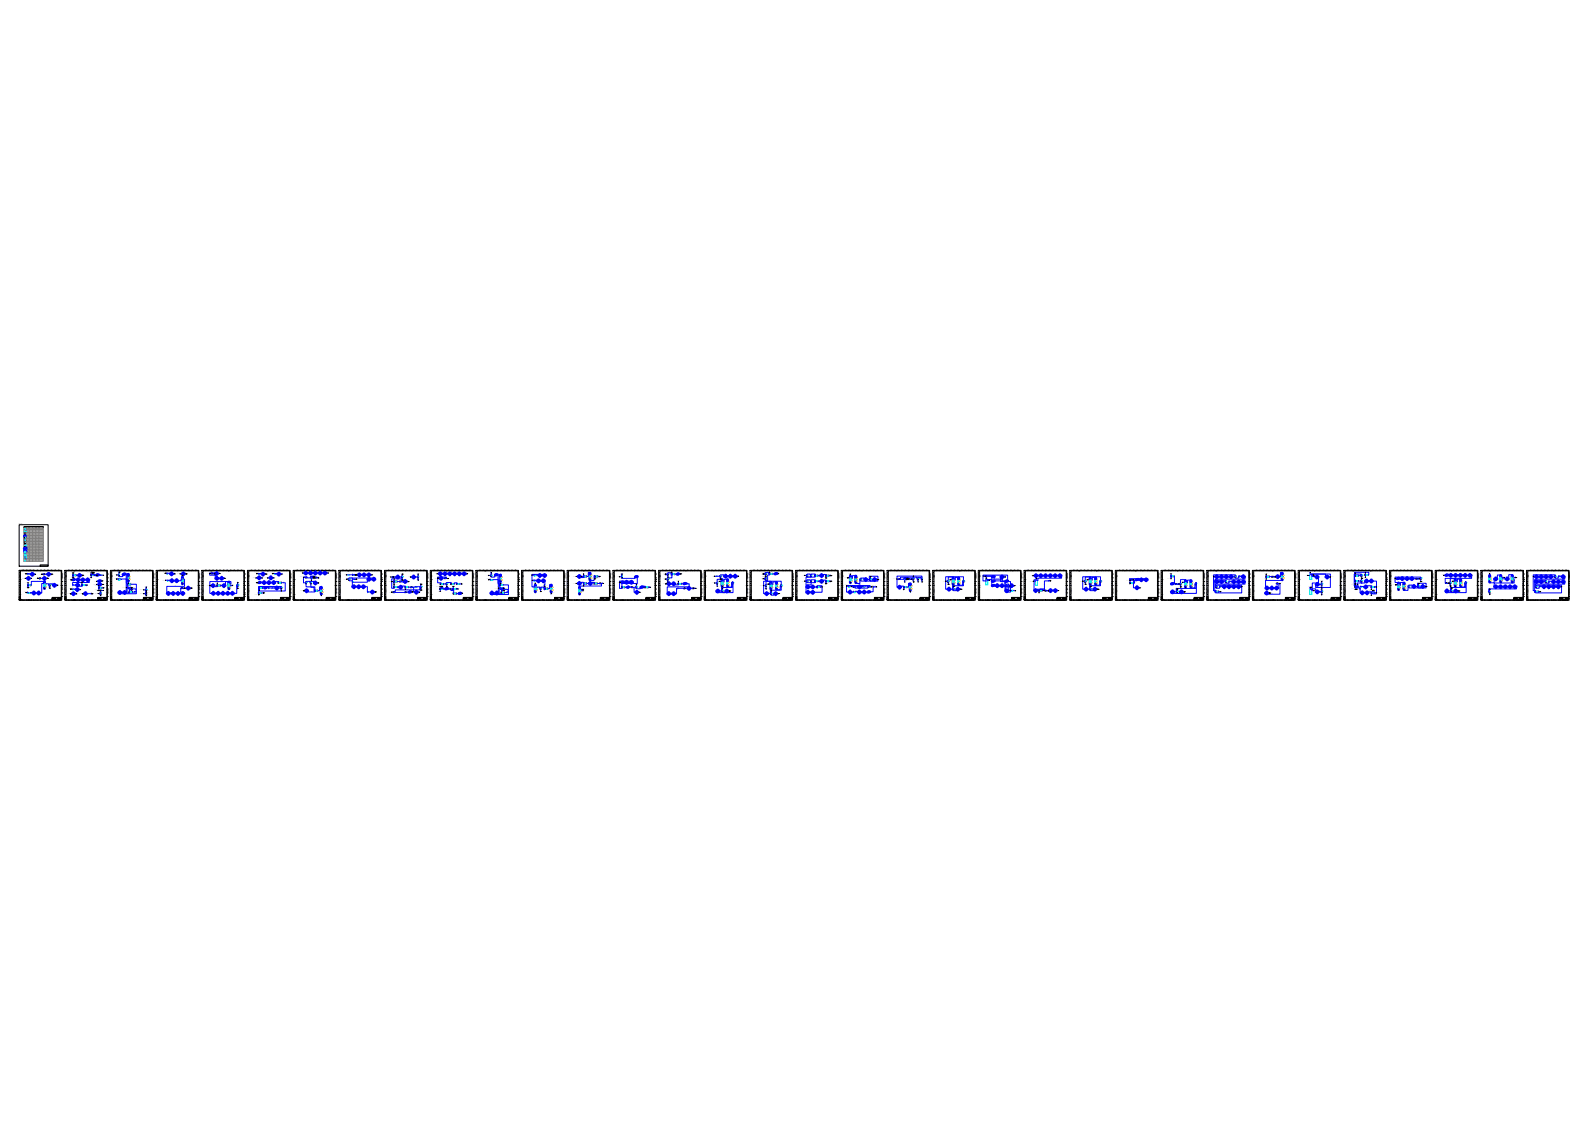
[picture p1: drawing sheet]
<svg xmlns="http://www.w3.org/2000/svg" width="420mm" height="297mm" viewBox="0 0 420 297" stroke-linecap="round" stroke-linejoin="round" font-family="sans-serif">
<defs><g id="words">
<g font-size="3.1" fill="#00f">
<text x="44.1" y="160.2">5</text>
<text x="54.3" y="160.2">3</text>
<text x="133.3" y="160.2">10</text>
<text x="178.9" y="160.2">7</text>
<text x="211.3" y="160.2">3</text>
<text x="221.5" y="160.2">1</text>
<text x="230" y="160.2">10</text>
</g>
<g font-size="3.1">
<text x="127.7" y="160.2">4</text>
<text x="137.9" y="160.2">2</text>
<text x="294.9" y="160.2">2</text>
<text x="346.1" y="160.2">5</text>
</g>
<g font-size="2.6">
<text x="14.8" y="152" transform="rotate(-90 14.8 152)">10</text>
<text x="15.9" y="152" transform="rotate(-90 15.9 152)">11</text>
<text x="16.6" y="152" transform="rotate(-90 16.6 152)">12</text>
<text x="26.8" y="152" transform="rotate(-90 26.8 152)">10</text>
<text x="28.9" y="152" transform="rotate(-90 28.9 152)">12</text>
<text x="39.2" y="152" transform="rotate(-90 39.2 152)">10</text>
<text x="39.9" y="152" transform="rotate(-90 39.9 152)">11</text>
<text x="40.9" y="152" transform="rotate(-90 40.9 152)">12</text>
<text x="44.1" y="152">5</text>
<text x="51.2" y="152" transform="rotate(-90 51.2 152)">10</text>
<text x="52.9" y="152" transform="rotate(-90 52.9 152)">12</text>
<text x="54.3" y="152">3</text>
<text x="63.1" y="152" transform="rotate(-90 63.1 152)">10</text>
<text x="63.1" y="153.5">B</text>
<text x="63.1" y="155.6">D</text>
<text x="64.2" y="152" transform="rotate(-90 64.2 152)">11</text>
<text x="64.2" y="153.5">B</text>
<text x="64.2" y="154.5">C</text>
<text x="64.2" y="155.6">D</text>
<text x="67.4" y="152">4</text>
<text x="70.2" y="152">7</text>
<text x="76.2" y="152" transform="rotate(-90 76.2 152)">11</text>
<text x="77.3" y="152" transform="rotate(-90 77.3 152)">12</text>
<text x="77.6" y="152">2</text>
<text x="80.4" y="152">5</text>
<text x="83.3" y="152">8</text>
<text x="87.5" y="152" transform="rotate(-90 87.5 152)">10</text>
<text x="87.5" y="153.5">B</text>
<text x="87.5" y="154.5">C</text>
<text x="87.5" y="155.6">D</text>
<text x="89.3" y="152" transform="rotate(-90 89.3 152)">12</text>
<text x="90.7" y="152">3</text>
<text x="93.5" y="152">6</text>
<text x="98.1" y="152">11</text>
<text x="99.1" y="152">12</text>
<text x="99.5" y="152" transform="rotate(-90 99.5 152)">10</text>
<text x="99.5" y="153.5">B</text>
<text x="99.5" y="154.5">C</text>
<text x="99.5" y="155.6">D</text>
<text x="102.7" y="152">3</text>
<text x="103.7" y="152">4</text>
<text x="105.5" y="152">6</text>
<text x="106.5" y="152">7</text>
<text x="111.1" y="152">12</text>
<text x="112.5" y="152" transform="rotate(-90 112.5 152)">11</text>
<text x="112.5" y="153.5">B</text>
<text x="112.5" y="154.5">C</text>
<text x="112.5" y="155.6">D</text>
<text x="113.9" y="152">2</text>
<text x="119.6" y="152">8</text>
<text x="124.5" y="152" transform="rotate(-90 124.5 152)">11</text>
<text x="125.6" y="152" transform="rotate(-90 125.6 152)">12</text>
<text x="127.7" y="152">4</text>
<text x="135.5" y="152">12</text>
<text x="135.8" y="153.5">B</text>
<text x="135.8" y="154.5">C</text>
<text x="135.8" y="155.6">D</text>
<text x="136.5" y="152" transform="rotate(-90 136.5 152)">11</text>
<text x="136.9" y="153.5">B</text>
<text x="140.8" y="152">5</text>
<text x="147.8" y="152" transform="rotate(-90 147.8 152)">10</text>
<text x="147.8" y="153.5">B</text>
<text x="147.8" y="154.5">C</text>
<text x="147.8" y="155.6">D</text>
<text x="149.6" y="152" transform="rotate(-90 149.6 152)">12</text>
<text x="151" y="152">3</text>
<text x="153.8" y="152">6</text>
<text x="159.8" y="152" transform="rotate(-90 159.8 152)">10</text>
<text x="159.8" y="153.5">B</text>
<text x="159.8" y="154.5">C</text>
<text x="159.8" y="155.6">D</text>
<text x="160.9" y="153.5">B</text>
<text x="161.6" y="152" transform="rotate(-90 161.6 152)">12</text>
<text x="164" y="152">4</text>
<text x="171.8" y="152" transform="rotate(-90 171.8 152)">10</text>
<text x="171.8" y="152">12</text>
<text x="172.2" y="153.5">B</text>
<text x="172.2" y="154.5">C</text>
<text x="172.2" y="155.6">D</text>
<text x="172.9" y="152" transform="rotate(-90 172.9 152)">11</text>
<text x="173.2" y="153.5">B</text>
<text x="173.2" y="154.5">C</text>
<text x="174.3" y="152">2</text>
<text x="177.1" y="152">5</text>
<text x="178.9" y="152">7</text>
<text x="181.7" y="152">10</text>
<text x="184.1" y="153.5">B</text>
<text x="184.1" y="154.5">C</text>
<text x="184.1" y="155.6">D</text>
<text x="184.9" y="152" transform="rotate(-90 184.9 152)">11</text>
<text x="185.9" y="152" transform="rotate(-90 185.9 152)">12</text>
<text x="186.3" y="152">2</text>
<text x="196.1" y="152" transform="rotate(-90 196.1 152)">10</text>
<text x="196.1" y="153.5">B</text>
<text x="196.1" y="154.5">C</text>
<text x="196.1" y="155.6">D</text>
<text x="197.9" y="152" transform="rotate(-90 197.9 152)">12</text>
<text x="199.3" y="152">3</text>
<text x="200.4" y="152">4</text>
<text x="202.1" y="152">6</text>
<text x="207.8" y="152">12</text>
<text x="208.1" y="152" transform="rotate(-90 208.1 152)">10</text>
<text x="208.1" y="153.5">B</text>
<text x="208.1" y="154.5">C</text>
<text x="208.1" y="155.6">D</text>
<text x="209.2" y="152" transform="rotate(-90 209.2 152)">11</text>
<text x="210.6" y="152">2</text>
<text x="220.5" y="153.5">B</text>
<text x="220.5" y="154.5">C</text>
<text x="220.5" y="155.6">D</text>
<text x="221.2" y="152" transform="rotate(-90 221.2 152)">11</text>
<text x="221.5" y="154.5">C</text>
<text x="222.6" y="152">2</text>
<text x="225.4" y="152">5</text>
<text x="227.2" y="152">7</text>
<text x="228.2" y="152">8</text>
<text x="232.5" y="153.5">B</text>
<text x="232.5" y="154.5">C</text>
<text x="232.5" y="155.6">D</text>
<text x="234.2" y="152" transform="rotate(-90 234.2 152)">12</text>
<text x="234.6" y="152">2</text>
<text x="235.7" y="152">3</text>
<text x="237.4" y="152">5</text>
<text x="238.5" y="152">6</text>
<text x="243.1" y="152">11</text>
<text x="244.1" y="152">12</text>
<text x="244.5" y="152" transform="rotate(-90 244.5 152)">10</text>
<text x="244.5" y="153.5">B</text>
<text x="244.5" y="154.5">C</text>
<text x="244.5" y="155.6">D</text>
<text x="247.6" y="152">3</text>
<text x="248.7" y="152">4</text>
<text x="253.3" y="152">9</text>
<text x="254.4" y="152">10</text>
<text x="255.4" y="152">11</text>
<text x="256.1" y="152">12</text>
<text x="256.5" y="153.5">B</text>
<text x="256.5" y="154.5">C</text>
<text x="256.5" y="155.6">D</text>
<text x="258.9" y="152">2</text>
<text x="263.5" y="152">7</text>
<text x="264.6" y="152">8</text>
<text x="266.3" y="152">10</text>
<text x="267.4" y="152">11</text>
<text x="269.5" y="153.5">B</text>
<text x="269.5" y="154.5">C</text>
<text x="269.5" y="155.6">D</text>
<text x="270.9" y="152">2</text>
<text x="278.3" y="152">10</text>
<text x="279.4" y="152">11</text>
<text x="280.5" y="152">12</text>
<text x="280.8" y="153.5">B</text>
<text x="280.8" y="154.5">C</text>
<text x="280.8" y="155.6">D</text>
<text x="282.9" y="152">2</text>
<text x="284" y="152">3</text>
<text x="285" y="152">4</text>
<text x="287.9" y="152">7</text>
<text x="292.5" y="152">12</text>
<text x="292.8" y="153.5">B</text>
<text x="292.8" y="154.5">C</text>
<text x="292.8" y="155.6">D</text>
<text x="293.5" y="152" transform="rotate(-90 293.5 152)">11</text>
<text x="293.9" y="153.5">B</text>
<text x="297" y="152">4</text>
<text x="298.1" y="152">5</text>
<text x="298.8" y="152">6</text>
<text x="299.9" y="152">7</text>
<text x="300.9" y="152">8</text>
<text x="302.7" y="152">10</text>
<text x="304.4" y="152">12</text>
<text x="304.8" y="153.5">B</text>
<text x="304.8" y="154.5">C</text>
<text x="304.8" y="155.6">D</text>
<text x="307.3" y="152">2</text>
<text x="309" y="152">4</text>
<text x="310.1" y="152">5</text>
<text x="312.9" y="152">8</text>
<text x="317.1" y="153.5">B</text>
<text x="317.1" y="154.5">C</text>
<text x="317.1" y="155.6">D</text>
<text x="318.6" y="152" transform="rotate(-90 318.6 152)">12</text>
<text x="319.3" y="152">2</text>
<text x="327.7" y="152">11</text>
<text x="328.8" y="152">12</text>
<text x="329.1" y="153.5">B</text>
<text x="329.1" y="154.5">C</text>
<text x="329.1" y="155.6">D</text>
<text x="333.4" y="152">4</text>
<text x="335.1" y="152">6</text>
<text x="339.7" y="152">11</text>
<text x="340.8" y="152">12</text>
<text x="341.1" y="153.5">B</text>
<text x="341.1" y="154.5">C</text>
<text x="341.1" y="155.6">D</text>
<text x="343.6" y="152">2</text>
<text x="344.3" y="152">3</text>
<text x="345.4" y="152">4</text>
<text x="348.9" y="152">8</text>
<text x="353.1" y="153.5">B</text>
<text x="353.1" y="154.5">C</text>
<text x="353.1" y="155.6">D</text>
<text x="354.9" y="152" transform="rotate(-90 354.9 152)">12</text>
<text x="355.6" y="152">2</text>
<text x="359.1" y="152">6</text>
<text x="364.1" y="152">11</text>
<text x="364.8" y="152">12</text>
<text x="365.1" y="152" transform="rotate(-90 365.1 152)">10</text>
<text x="366.2" y="153.5">B</text>
<text x="366.2" y="154.5">C</text>
<text x="366.2" y="155.6">D</text>
<text x="369.4" y="152">4</text>
<text x="370.4" y="152">5</text>
<text x="371.5" y="152">6</text>
<text x="375" y="152">10</text>
<text x="376.1" y="152">11</text>
<text x="377.1" y="152">12</text>
<text x="377.5" y="153.5">B</text>
<text x="377.5" y="154.5">C</text>
<text x="377.5" y="155.6">D</text>
<text x="379.6" y="152">2</text>
<text x="389.5" y="153.5">B</text>
<text x="389.5" y="154.5">C</text>
<text x="389.5" y="155.6">D</text>
<text x="391.2" y="152" transform="rotate(-90 391.2 152)">12</text>
<text x="391.6" y="152">2</text>
<text x="392.6" y="152">3</text>
<text x="395.5" y="152">6</text>
<text x="400" y="152">11</text>
<text x="401.1" y="152">12</text>
<text x="401.5" y="152" transform="rotate(-90 401.5 152)">10</text>
<text x="401.5" y="153.5">B</text>
<text x="401.5" y="154.5">C</text>
<text x="401.5" y="155.6">D</text>
<text x="404.6" y="152">3</text>
<text x="411.3" y="152">10</text>
<text x="412.4" y="152">11</text>
<text x="413.5" y="154.5">C</text>
<text x="413.5" y="155.6">D</text>
<text x="3.9" y="159.8">专业</text>
<text x="4.2" y="159.8">日期</text>
<text x="10.9" y="159.8">8</text>
<text x="14.1" y="159.8">A1</text>
<text x="15.9" y="159.8">专业</text>
<text x="16.2" y="159.8">日期</text>
<text x="21.2" y="159.8">6</text>
<text x="22.9" y="159.8">8</text>
<text x="26.1" y="159.8">A1</text>
<text x="28.2" y="159.8">签字</text>
<text x="33.2" y="159.8">6</text>
<text x="34.9" y="159.8">8</text>
<text x="38.1" y="159.8">A1</text>
<text x="40.2" y="159.8">专业</text>
<text x="50.4" y="159.8">A1</text>
<text x="52.2" y="159.8">专业</text>
<text x="62.4" y="159.8">A1</text>
<text x="64.2" y="159.8">专业</text>
<text x="64.6" y="159.8">日期</text>
<text x="69.5" y="159.8">6</text>
<text x="71.3" y="159.8">8</text>
<text x="74.4" y="159.8">A1</text>
<text x="76.6" y="159.8">签字</text>
<text x="81.5" y="159.8">6</text>
<text x="83.3" y="159.8">8</text>
<text x="86.4" y="159.8">A1</text>
<text x="88.5" y="159.8">专业</text>
<text x="93.5" y="159.8">6</text>
<text x="95.2" y="159.8">8</text>
<text x="98.4" y="159.8">A1</text>
<text x="99.5" y="156.6">E</text>
<text x="99.5" y="158.4">G</text>
<text x="100.5" y="159.8">专业</text>
<text x="105.5" y="159.8">6</text>
<text x="107.6" y="159.8">8</text>
<text x="110.8" y="159.8">A1</text>
<text x="112.9" y="159.8">日期</text>
<text x="119.6" y="159.8">8</text>
<text x="122.8" y="159.8">A1</text>
<text x="124.9" y="159.8">签字</text>
<text x="131.6" y="159.8">8</text>
<text x="134.8" y="159.8">A1</text>
<text x="136.9" y="159.8">专业</text>
<text x="141.8" y="159.8">6</text>
<text x="143.6" y="159.8">8</text>
<text x="146.8" y="159.8">A1</text>
<text x="148.9" y="159.8">专业</text>
<text x="153.8" y="159.8">6</text>
<text x="155.9" y="159.8">8</text>
<text x="159.1" y="159.8">A1</text>
<text x="160.9" y="159.8">专业</text>
<text x="161.2" y="159.8">日期</text>
<text x="166.2" y="159.8">6</text>
<text x="167.9" y="159.8">8</text>
<text x="171.1" y="159.8">A1</text>
<text x="172.9" y="159.8">专业</text>
<text x="173.2" y="159.8">签字</text>
<text x="179.9" y="159.8">8</text>
<text x="183.1" y="159.8">A1</text>
<text x="185.2" y="159.8">签字</text>
<text x="190.1" y="159.8">6</text>
<text x="191.9" y="159.8">8</text>
<text x="196.1" y="160.2" transform="rotate(-90 196.1 160.2)">10</text>
<text x="196.1" y="158.4">G</text>
<text x="197.2" y="159.8">专业</text>
<text x="197.9" y="160.2" transform="rotate(-90 197.9 160.2)">12</text>
<text x="204.3" y="159.8">8</text>
<text x="207.4" y="159.8">A1</text>
<text x="209.2" y="159.8">专业</text>
<text x="209.5" y="159.8">日期</text>
<text x="214.5" y="159.8">6</text>
<text x="216.3" y="159.8">8</text>
<text x="219.4" y="159.8">A1</text>
<text x="221.2" y="159.8">专业</text>
<text x="221.5" y="159.8">签字</text>
<text x="226.5" y="159.8">6</text>
<text x="228.2" y="159.8">8</text>
<text x="231.4" y="159.8">A1</text>
<text x="233.5" y="159.8">签字</text>
<text x="238.5" y="159.8">6</text>
<text x="240.2" y="159.8">8</text>
<text x="243.4" y="159.8">A1</text>
<text x="245.5" y="159.8">专业</text>
<text x="250.5" y="159.8">6</text>
<text x="252.6" y="159.8">8</text>
<text x="255.8" y="159.8">A1</text>
<text x="257.5" y="159.8">专业</text>
<text x="257.9" y="159.8">日期</text>
<text x="262.5" y="159.8">6</text>
<text x="264.6" y="159.8">8</text>
<text x="267.8" y="159.8">A1</text>
<text x="272" y="159.8" transform="rotate(-90 272 159.8)">日期</text>
<text x="274.8" y="159.8">6</text>
<text x="276.6" y="159.8">8</text>
<text x="279.8" y="159.8">A1</text>
<text x="281.9" y="159.8">签字</text>
<text x="286.8" y="159.8">6</text>
<text x="288.6" y="159.8">8</text>
<text x="291.7" y="159.8">A1</text>
<text x="293.9" y="159.8">专业</text>
<text x="298.8" y="159.8">6</text>
<text x="300.9" y="159.8">8</text>
<text x="304.1" y="159.8">A1</text>
<text x="308.3" y="159.8" transform="rotate(-90 308.3 159.8)">日期</text>
<text x="312.9" y="159.8">8</text>
<text x="316.1" y="159.8">A1</text>
<text x="317.9" y="159.8">专业</text>
<text x="318.2" y="159.8">日期</text>
<text x="323.1" y="159.8">6</text>
<text x="324.9" y="159.8">8</text>
<text x="328.1" y="159.8">A1</text>
<text x="329.8" y="159.8">专业</text>
<text x="330.2" y="159.8">签字</text>
<text x="335.1" y="159.8">6</text>
<text x="340.1" y="159.8">A1</text>
<text x="341.1" y="160.2" transform="rotate(-90 341.1 160.2)">10</text>
<text x="342.2" y="159.8">专业</text>
<text x="348.9" y="159.8">8</text>
<text x="353.1" y="158.4">G</text>
<text x="354.2" y="159.8">专业</text>
<text x="354.9" y="160.2" transform="rotate(-90 354.9 160.2)">12</text>
<text x="361.2" y="159.8">8</text>
<text x="364.4" y="159.8">A1</text>
<text x="366.2" y="159.8">专业</text>
<text x="366.5" y="159.8">日期</text>
<text x="371.5" y="159.8">6</text>
<text x="376.4" y="159.8">A1</text>
<text x="377.1" y="160.2" transform="rotate(-90 377.1 160.2)">10</text>
<text x="378.5" y="159.8">签字</text>
<text x="385.2" y="159.8">8</text>
<text x="388.4" y="159.8">A1</text>
<text x="390.5" y="159.8">签字</text>
<text x="395.5" y="159.8">6</text>
<text x="397.2" y="159.8">8</text>
<text x="401.5" y="160.2" transform="rotate(-90 401.5 160.2)">10</text>
<text x="401.5" y="158.4">G</text>
<text x="402.2" y="160.2" transform="rotate(-90 402.2 160.2)">11</text>
<text x="402.5" y="159.8">专业</text>
<text x="407.5" y="159.8">6</text>
<text x="412.7" y="159.8">A1</text>
<text x="413.5" y="160.2" transform="rotate(-90 413.5 160.2)">10</text>
</g>
<g font-size="2.6" fill="#00f">
<text x="96.3" y="152">9</text>
<text x="115.7" y="152">4</text>
<text x="116.8" y="152">5</text>
<text x="118.5" y="152">7</text>
<text x="130.9" y="152">7</text>
<text x="143.6" y="152">8</text>
<text x="166.9" y="152">7</text>
<text x="187.3" y="152">3</text>
<text x="189.1" y="152">5</text>
<text x="191.9" y="152">8</text>
<text x="205" y="152">9</text>
<text x="212.4" y="152">4</text>
<text x="215.2" y="152">7</text>
<text x="223.7" y="152">3</text>
<text x="250.5" y="152">6</text>
<text x="251.5" y="152">7</text>
<text x="260" y="152">3</text>
<text x="260.7" y="152">4</text>
<text x="261.8" y="152">5</text>
<text x="272" y="152">3</text>
<text x="272.7" y="152">4</text>
<text x="273.8" y="152">5</text>
<text x="274.8" y="152">6</text>
<text x="276.6" y="152">8</text>
<text x="277.6" y="152">9</text>
<text x="286.8" y="152">6</text>
<text x="320.3" y="152">3</text>
<text x="323.1" y="152">6</text>
<text x="328.8" y="152" transform="rotate(-90 328.8 152)">10</text>
<text x="334.1" y="152">5</text>
<text x="336.2" y="152">7</text>
<text x="380.6" y="152">3</text>
<text x="381.7" y="152">4</text>
<text x="384.5" y="152">7</text>
<text x="390.2" y="152" transform="rotate(-90 390.2 152)">11</text>
<text x="394.4" y="152">5</text>
<text x="405.7" y="152">4</text>
<text x="406.8" y="152">5</text>
<text x="407.5" y="152">6</text>
<text x="410.3" y="152">9</text>
<text x="413.5" y="153.5">B</text>
<text x="9.2" y="159.8">6</text>
<text x="45.2" y="159.8">6</text>
<text x="47.3" y="159.8">8</text>
<text x="57.1" y="159.8">6</text>
<text x="59.3" y="159.8">8</text>
<text x="117.8" y="159.8">6</text>
<text x="129.8" y="159.8">6</text>
<text x="178.2" y="159.8">6</text>
<text x="202.1" y="159.8">6</text>
<text x="221.5" y="156.6">E</text>
<text x="359.1" y="159.8">6</text>
</g>
<g font-size="2.6" fill="#ffbf00">
<text x="224.4" y="152">4</text>
<text x="339" y="152">10</text>
</g>
<g font-size="2.6" fill="#0ff">
<text x="308" y="152">3</text>
<text x="356.3" y="152">3</text>
<text x="374.3" y="152">9</text>
</g>
</g></defs>
<!-- layer: BORDER -->
<path d="M5.1 138.8h7.6v11h-7.6z" fill="none" stroke="#000" stroke-width=".26"/>
<!-- layer: TITLE_BLOCK -->
<path d="M6.3 139.3h5.2v.3h-5.2zM6.8 139.3v.3M7.7 139.3v.3M8.6 139.3v.3M9.5 139.3v.3M10.3 139.3v.3" fill="none" stroke="#000" stroke-width=".26"/>
<!-- layer: DEBUG -->
<g fill="none" stroke="#808080" stroke-width=".26">
<path d="M6.3 139.6h5.2v.5h-5.2zM6.8 139.6v5.7M7.7 139.6v5.7M8.6 139.6v5.7M9.5 139.6v5.7M10.3 139.6v5.7M6.3 140.1h5.2v.3h-5.2zM6.3 140.4h5.2v.5h-5.2zM6.3 140.9h5.2v.4h-5.2zM6.3 141.3h5.2v.4h-5.2zM6.3 141.7h5.2v.4h-5.2zM6.3 142.1h5.2v.4h-5.2z"/>
<path d="M6.3 142.5h5.2v.4h-5.2zM6.3 142.9h5.2v.4h-5.2zM6.3 143.3h5.2v.4h-5.2zM6.3 143.7h5.2v.4h-5.2zM6.3 144.1h5.2v.4h-5.2zM6.3 144.5h5.2v.4h-5.2zM6.3 144.9h5.2v.4h-5.2z"/>
</g>
<!-- layer: EQUIPMENT -->
<g fill="none" stroke="#0ff" stroke-width=".26">
<path d="M6.6 140h.1M6.6 139.7v.3M6.7 139.7v.3M6.4 140.6h.1M6.4 140.6l.1 .1M6.5 144.2h.1M6.5 144.3h.1M6.5 140.6v.1l-.1-.1M6.5 140.2v.2l.2-.2M6.5 140.6h.1M6.5 140.2h.2M6.5 140.2h.1"/>
<path d="M6.5 143h.1M6.5 143.1v.1M6.5 140.6l.2 .1M6.6 142.6v.1M6.7 140.6v.1l-.2-.1M6.7 140.6h.1M6.7 140.1v.1M6.7 143h.1M6.7 143.1v.1M6.7 140.6l.1 .1zM6.7 144.8h.1M6.8 144.2h.1"/>
<path d="M6.8 144.3h.1M6.8 142.6v.1M6.8 143h.1M6.8 143.1v.1M6.8 140.6h.1"/>
</g>
<path d="M6.4 140.6h.1M6.5 140.7h.1M6.5 140.6h.1M6.5 140.1v.1M6.7 140.2h.1M6.7 140.7h.1M6.7 140.1v.1M6.7 140.6h.1M6.8 140.7h.1M6.8 140.6h.1" fill="none" stroke="#00f" stroke-width=".26"/>
<path d="M6.5 140.6h.1M6.6 140.6h.1M6.7 140.2h.1M6.8 140.6h.1" fill="none" stroke="#0f0" stroke-width=".26"/>
<g fill="none" stroke="#000" stroke-width=".26">
<path d="M6.5 141.4l.2 .1zM6.5 141l.2 .1z"/>
<circle cx="6.6" cy="141.1" r=".06"/>
</g>
<path d="M6.5 141.9h.1M6.6 141.7v.1M6.6 141.9v.1M6.7 141.9h.1" fill="none" stroke="#00f" stroke-width=".8"/>
<path d="M6.5 141.9h.1M6.6 141.8h.1M6.6 142h.1M6.7 141.8v.1" fill="none" stroke="#000" stroke-width=".26"/>
<g fill="none" stroke="#000" stroke-width=".26">
<path d="M6.4 142.2h.4M6.4 142.6h.4M6.4 143.4h.4M6.4 143v.2M6.4 143.1h.4M6.4 143h.4M6.4 143.5h.4M6.5 142.2h.1M6.5 142.3h.1M6.5 142.6h.1M6.5 142.7h.1M6.5 143h.1"/>
<path d="M6.5 143.1h.1M6.5 143.5h.1M6.5 145.1h.1M6.5 141.9h.2M6.5 145h.2M6.8 143v.2"/>
<circle cx="6.6" cy="145" r=".11"/>
<circle cx="6.6" cy="141.9" r=".06"/>
</g>
<g fill="none" stroke="#0ff" stroke-width=".26">
<path d="M6.4 142.2v.1M6.4 142.6v.1M6.4 143v.1M6.4 143.5h.1M6.5 142.2v.1M6.5 142.6v.1M6.5 143v.1M6.5 143.5h.1M6.5 142.3h.1M6.5 142.7h.1M6.5 143.1h.1M6.6 142.2v.1"/>
<path d="M6.6 142.6v.1M6.6 143v.1M6.6 143.5h.1M6.6 142.3h.1M6.6 142.7h.1M6.6 143.1h.1M6.7 142.2v.1M6.7 142.6v.1M6.7 143v.1M6.7 143.5h.1M6.8 142.3h.1M6.8 142.7h.1"/>
<path d="M6.8 143.1h.1M6.8 143.5h.1"/>
</g>
<!-- layer: equipment_outline -->
<path d="M6.5 143.7h.3v.3h-.3zM6.5 144.2h.3v.2h-.3zM6.5 144.6h.3v.2h-.3z" fill="none" stroke="#000" stroke-width=".26"/>
<!-- layer: internal_symbol -->
<path d="M6.5 143.8l.2 .1M6.5 144.2l.2 .1M6.5 144.6l.2 .1M6.7 143.8l-.2 .1M6.7 144.2l-.2 .1M6.7 144.6l-.2 .1" fill="none" stroke="#000" stroke-width=".26"/>
<!-- layer: process_line -->
<path d="M6.5 143.9h.1M6.5 144.3h.1M6.5 144.7h.1M6.7 143.9h.1M6.7 144.3h.1M6.7 144.7h.1" fill="none" stroke="#000" stroke-width=".26"/>
<circle cx="6.7" cy="145" r=".4" fill="#00f"/>
<path d="M6.7 145h.1" fill="none" stroke="#0f0" stroke-width=".26"/>
<path d="M6.4 145.1h.1M6.7 145h.1" fill="none" stroke="#00f" stroke-width=".8"/>
<path d="M6.5 145.1h.1M6.8 145h.1" fill="none" stroke="#000" stroke-width=".26"/>
<!-- layer: DEBUG -->
<path d="M6.3 145.3h5.2v.4h-5.2zM6.8 145.3v.4M7.7 145.3v.4M8.6 145.3v.4M9.5 145.3v.4M10.3 145.3v.4" fill="none" stroke="#808080" stroke-width=".26"/>
<path d="M6.5 145.4l.1 .2z" fill="none" stroke="#000" stroke-width=".26"/>
<path d="M6.5 145.4l.1 .1zM6.6 145.4h.1" fill="none" stroke="#0ff" stroke-width=".26"/>
<circle cx="6.6" cy="145.4" r=".4" fill="#00f"/>
<path d="M6.6 145.6h.1M6.6 145.4h.1" fill="none" stroke="#000" stroke-width=".26"/>
<path d="M6.6 145.6h.1" fill="none" stroke="#00f" stroke-width=".8"/>
<circle cx="6.6" cy="145.4" r=".19" fill="#ffbf00"/>
<path d="M6.6 145.5h.1M6.6 145.4h.1" fill="none" stroke="#ffbf00" stroke-width=".38"/>
<path d="M6.6 145.8h.1M6.6 145.5h.1" fill="none" stroke="#000" stroke-width=".26"/>
<path d="M6.6 145.4h.1M6.6 145.7v.1" fill="none" stroke="#00f" stroke-width=".8"/>
<!-- layer: DEBUG -->
<path d="M6.3 145.7h5.2v.4h-5.2zM6.8 145.7v.4M7.7 145.7v.4M8.6 145.7v.4M9.5 145.7v.4M10.3 145.7v.4" fill="none" stroke="#808080" stroke-width=".26"/>
<path d="M6.5 145.8l.1 .2z" fill="none" stroke="#000" stroke-width=".26"/>
<path d="M6.5 145.8l.1 .2zM6.6 145.8h.1" fill="none" stroke="#0ff" stroke-width=".26"/>
<circle cx="6.6" cy="146" r=".4" fill="#00f"/>
<path d="M6.6 146h.1M6.6 145.8h.1" fill="none" stroke="#000" stroke-width=".26"/>
<circle cx="6.6" cy="145.8" r=".19" fill="#ffbf00"/>
<path d="M6.6 146h.1M6.6 145.8h.1" fill="none" stroke="#ffbf00" stroke-width=".38"/>
<path d="M6.6 146h.1" fill="none" stroke="#000" stroke-width=".26"/>
<circle cx="6.6" cy="145.8" r=".4" fill="#00f"/>
<!-- layer: EQUIPMENT -->
<g fill="none" stroke="#0ff" stroke-width=".26">
<path d="M6.4 146.2h.1M6.4 146.3h.1M6.5 146.2h.3v.2h-.3zM6.5 147.9h.2v.1zM6.5 148.2l.2 .2zM6.5 147.9h.1M6.5 145.8h.1M6.5 145.9h.1M6.5 147h.1M6.5 147.1h.1M6.5 147.2h.1M6.6 145.8h.1"/>
<path d="M6.6 145.9h.1M6.7 147h.1M6.7 147.1h.1M6.7 147.8h.1M6.8 146.3h.1M7.4 151.8l.1 .2h-.1zM7.4 151.8h.1M7.4 156.8l.2 .2h-.2zM7.5 151.8h.1M7.6 156.9h.1M7.6 156.7v.1M7.6 156.8v.2h.2"/>
<path d="M7.6 156.8l.4 .2h-.2v-.2M7.6 156.8h.1M7.8 156.7h.1M7.8 156.9h.1M7.8 156.7v.3M8 156.7v.1M11.5 154.3h.1M11.5 154.7h.1M11.5 155h.1M12 154.4h.2M12 154.8h.2M12 155.1h.2"/>
<path d="M19.2 155.9l.2 .2zM19.2 155.9h.1M19.3 154.7l.2 .1zM19.4 155.8v.1"/>
</g>
<!-- layer: DEBUG -->
<path d="M6.3 146.1h5.2v.4h-5.2zM6.3 146.5h5.2v.4h-5.2zM6.3 146.9h5.2v.4h-5.2zM6.3 147.3h5.2v.4h-5.2zM6.3 147.7h5.2v.4h-5.2zM6.3 148.1h5.2v.4h-5.2zM6.8 146.1v2.4M7.7 146.1v2.4M8.6 146.1v2.4M9.5 146.1v2.4M10.3 146.1v2.4" fill="none" stroke="#808080" stroke-width=".26"/>
<g fill="none" stroke="#0ff" stroke-width=".26">
<path d="M6.5 146.6h.1M6.5 147h.1M6.5 147h.2M6.5 147.1h.1M6.5 147.4h.1M6.5 147.1h.2M6.5 147.4h.2M6.6 146.6h.1M6.6 147l-.1 .1M6.6 147.4h.1M6.7 146.6h.1M6.7 147.1h.1"/>
<path d="M6.7 147v.1M6.7 147.4h.1M7.4 154.7v.2M7.5 154.7v.2M7.6 154.7v.2M7.8 154.7v.2M7.9 154.7v.2M8 154.7v.2M8.1 154.7v.2M11.5 155.3h.5M11.5 154.4h.5M11.5 154.4v.9"/>
<path d="M11.6 154.4v.9M11.7 154.4v.9M11.8 154.4v.9M11.9 154.4v.9M13 154.6h.3M13 154.7h.1M13 154.6l.3 .1M13 154.7h.3M13.1 154.7h.1M13.2 154.6l-.2 .1M13.3 154.7h.1M13.3 154.6h.1"/>
<path d="M19.3 152.1v.2M19.4 152.1v.2M19.5 152.1v.2M19.7 152.1v.2M19.8 152.1v.2M19.9 152.1v.2M20 152.1v.2M21.7 154.7v.1M21.8 154.7v.1M21.9 154.7v.1M22 154.7v.1M22.1 154.7v.1"/>
<path d="M22.3 154.7v.1M22.4 154.7v.1M26.1 155.4v.2M26.2 155.4v.2M26.3 155.4v.2M26.4 155.4v.2M26.5 155.4v.2M26.6 155.4v.2M26.7 155.4v.2M26.8 155.4v.2"/>
</g>
<g fill="none" stroke="#000" stroke-width=".26">
<path d="M6.5 146.5l.1 .3zM6.5 147l.2 .2zM6.5 147.3l.2 .3zM7.3 154.9h.9M7.3 154.6v.4M7.3 154.7h.9M7.4 154.7h.1M7.4 154.9h.1M7.4 153h.2M8.2 154.6v.4M8.4 151.9h.3M11.5 154.2h.5v1.2l-.2 .1-.3-.2z"/>
<path d="M11.6 153h.3M13 154.5l.3 .1-.1 .5h-.2zM14.3 154.8h.2M19.2 152.3h.9M19.2 152v.3M19.2 152.1h.9M19.3 157h.2M19.3 152.1h.1M19.3 152.3h.1M19.4 153.4h.1M19.5 153.2l-.1 .1M20.1 152v.3"/>
<path d="M20.3 155.9h.3M20.4 154.8h.2M20.5 153.4h.3M20.9 152.2h.3M21.6 154.7h.9M21.6 154.8h.9M21.6 154.6v.3M21.7 154.7h.1M21.7 154.8h.1M21.8 153.4h.2M22.5 154.6v.3M23.1 153.4h.2"/>
<path d="M26.1 155.6h.8M26.1 155.3v.3M26.1 155.4h.8M26.1 155.4h.1M26.1 155.6h.1M26.1 153.8h.1M26.2 153.7h.1M26.2 154.6h.3M26.5 156.8h.2v.5l-.2-.1M26.9 155.3v.3"/>
<circle cx="7.5" cy="153" r=".15"/>
<circle cx="8.6" cy="151.9" r=".15"/>
<circle cx="9" cy="156.9" r=".15"/>
<circle cx="10.3" cy="156.9" r=".15"/>
<circle cx="11.8" cy="153" r=".15"/>
<circle cx="14.4" cy="154.8" r=".15"/>
<circle cx="19.4" cy="157" r=".15"/>
<circle cx="19.4" cy="153.3" r=".11"/>
<circle cx="20.5" cy="155.9" r=".15"/>
<circle cx="20.5" cy="154.7" r=".15"/>
<circle cx="20.7" cy="153.3" r=".15"/>
<circle cx="21" cy="152.2" r=".15"/>
<circle cx="21.9" cy="153.3" r=".15"/>
<circle cx="23.2" cy="153.3" r=".15"/>
<circle cx="26.2" cy="153.7" r=".11"/>
<circle cx="26.4" cy="154.6" r=".15"/>
</g>
<!-- layer: EQUIPMENT -->
<g fill="none" stroke="#00f" stroke-width=".26">
<path d="M6.5 147.8v.1M6.7 147.9h.1M6.7 147.8h.1M7.4 151.8h.1M7.4 156.7v.1M7.5 151.9h.1M7.5 151.8h.1M7.6 156.8v.1M7.6 156.7h.1M7.8 156.7v.2M7.8 156.7h.1M8 156.7v.2"/>
<path d="M19.2 155.8v.1M19.4 155.9h.1M19.4 155.8v.1"/>
</g>
<path d="M6.7 147.9h.1M7.5 151.8h.1M7.6 156.8h.1M7.8 156.8h.1M8 156.8h.1M19.4 155.9h.1" fill="none" stroke="#0f0" stroke-width=".26"/>
<!-- layer: TITLE_BLOCK -->
<path d="M10.6 149.4h2.1v.4h-2.1z" fill="none" stroke="#000" stroke-width=".26"/>
<g fill="none" stroke="#000" stroke-width=".26">
<path d="M5.1 150.9h11.2v7.9h-11.2zM5.1 154.8h.3M5.1 153.8h.3M5.1 155.8h.3M5.1 151.8h.3M5.1 152.9h.3M5.2 151.4h.1M5.2 152.3h.1M5.2 154.4h.1M5.2 155.3h.1M5.2 152.4h.1M5.2 153.3v.1"/>
<path d="M5.2 156.3h.1M5.2 152.3v.1M5.2 153.4h.1M5.2 153.3h.1M5.2 156.3v.1M5.4 151h10.8v7.7h-10.8zM5.5 150.9h.1M6 150.9h.1M6 150.9v.1M6.5 150.9h.1M6.9 150.9h.1M6.9 150.9v.1"/>
<path d="M7.4 150.9h.1M7.4 158.7h.1M7.4 158.8h.1M7.9 150.9h.1M7.9 158.8h.1M7.9 150.9v.1M7.9 158.7v.1M8.3 150.9h.1M8.8 150.9h.1M8.8 150.9v.1M9.3 150.9h.1M9.8 150.9h.1"/>
<path d="M9.8 150.9v.1M10.2 150.9h.1M10.7 150.9h.1M10.7 150.9v.1M11.2 150.9h.1M11.6 150.9h.1M11.6 150.9v.1M16.1 154.8h.2M16.2 153.8h.1M16.2 155.8h.1M16.2 154.4h.1M16.2 155.3h.1"/>
<path d="M16.2 156.3h.1M16.3 153.3v.1M16.3 155.3h.1M16.3 156.3l-.1 .1M16.3 153.8h.1M16.3 154.8h.1M16.3 155.8h.1M17.1 150.9h11.3v7.9h-11.3zM17.1 154.8h.4M17.1 153.8h.4M17.1 155.8h.4M17.3 154.4h.1"/>
<path d="M17.3 156.3h.1M17.3 153.3v.1M17.3 155.3h.1M17.3 156.3v.1M17.5 151h10.8v7.7h-10.8zM17.6 150.9h.1M18.1 150.9h.1M18.1 150.9v.1M18.5 150.9h.1M19 150.9h.1M19 150.9v.1M19.5 150.9h.1"/>
<path d="M19.5 158.7h.1M19.5 158.8h.1M20 150.9h.1M20 158.8h.1M20 150.9v.1M20 158.7v.1M20.4 150.9h.1M20.9 150.9h.1M20.9 150.9v.1M21.4 150.9h.1M21.8 150.9h.1M21.8 150.9v.1"/>
<path d="M22.3 150.9h.1M22.8 150.9h.1M22.8 150.9v.1M23.2 150.9h.1M23.7 150.9h.1M23.7 150.9v.1M28.2 154.8h.2M28.3 153.8h.1M28.3 155.8h.1M28.3 154.4h.1M28.3 156.3h.1M28.3 153.3v.1"/>
<path d="M28.3 155.3h.1M28.3 156.3v.1M28.4 153.8h.1M28.4 154.8h.1M28.4 155.8h.1"/>
</g>
<g fill="none" stroke="#00f" stroke-width=".8">
<path d="M7.2 153h.2M7.5 152.7v.2M7.5 153.1v.2M7.6 153h.2M8.2 151.9h.2M8.5 151.6v.2M8.5 152v.2M8.7 151.9h.1M9 156.6v.1M10.2 156.6v.1M11.5 153h.1M11.8 152.7v.2"/>
<path d="M11.8 153.1v.2M11.8 153.9v.3M11.8 155.5v.1M11.9 153h.2M14.1 154.8h.2M14.4 154.5v.2M14.4 154.9v.2M14.5 154.8h.2M19.1 157h.2M19.3 153.4h.1M19.4 156.7v.2M19.4 157.2v.1"/>
<path d="M19.5 157h.2M19.5 153.3h.1M20.1 155.9h.2M20.2 154.8h.2M20.3 153.4h.2M20.4 155.7v.1M20.4 156.1v.1M20.5 154.5v.1M20.5 154.9v.2M20.6 155.9h.1M20.6 154.8h.2M20.6 153.1v.1"/>
<path d="M20.6 153.5v.2M20.7 152.2h.2M20.8 153.4h.1M21 151.9v.1M21 152.3v.2M21.2 152.2h.2M21.6 153.4h.2M21.9 153.1v.1M21.9 153.5v.2M22 153.4h.2M22.6 156.7v.2M22.9 153.4h.2"/>
<path d="M23.2 153.1v.1M23.2 153.5v.2M23.3 153.4h.2M26.1 154.6h.1M26.3 153.7h.1M26.4 154.3v.2M26.4 154.7v.1M26.5 154.6h.2"/>
</g>
<g fill="none" stroke="#000" stroke-width=".26">
<path d="M7.3 153h.1M7.5 152.8v.1M7.5 153.1v.2M7.7 153h.1M8.3 151.9h.1M8.5 151.7v.1M8.5 152.1v.1M8.7 151.9h.1M9 156.6v.1M10.2 156.6v.1M11.5 153h.1M11.8 152.8v.1"/>
<path d="M11.8 153.1v.2M11.8 154v.2M11.8 155.6v.1M12 155.2h.1M12 153h.1M12.1 154.5h.1M14.2 154.8h.1M14.4 154.6v.1M14.4 155v.1M14.6 154.8h.1M19.2 157h.1M19.4 153.4h.1"/>
<path d="M19.4 156.8v.1M19.4 157.2v.1M19.6 157h.1M19.6 153.3h.1M20.2 155.9h.1M20.3 154.8h.1M20.4 155.7v.1M20.4 156.1v.1M20.4 153.4h.1M20.5 154.5v.1M20.5 155v.1M20.6 155.9h.1"/>
<path d="M20.6 153.1v.1M20.6 153.5v.2M20.7 154.8h.1M20.8 152.2h.1M20.9 153.4h.1M21 152h.1M21 152.4v.1M21.3 152.2h.1M21.7 153.4h.1M21.9 153.1v.1M21.9 153.5v.2M22.1 153.4h.1"/>
<path d="M23 153.4h.1M23.2 153.1v.1M23.2 153.5v.2M23.4 153.4h.1M26.1 154.6h.1M26.4 154.4v.1M26.4 154.8h.1M26.6 154.6h.1"/>
</g>
<path d="M12 155.2h.1M12 154.5h.2" fill="none" stroke="#ffbf00" stroke-width=".38"/>
<!-- layer: equipment_outline -->
<path d="M10.4 152.9h.3v.2h-.3zM11.5 151.8h.4v.2h-.4zM26.4 156.1h.4v.2h-.4z" fill="none" stroke="#000" stroke-width=".26"/>
<!-- layer: internal_symbol -->
<path d="M10.5 152.9l.2 .1M10.7 152.9l-.2 .1M11.6 151.8l.2 .2M11.8 151.8l-.2 .2M26.5 156.2h.2M26.7 156.2h-.2" fill="none" stroke="#000" stroke-width=".26"/>
<!-- layer: process_line -->
<path d="M10.4 153h.1M10.7 153h.1M11.5 151.9h.1M26.4 156.2h.1M26.7 156.2h.1" fill="none" stroke="#000" stroke-width=".26"/>
<!-- layer: STREAM -->
<g fill="none" stroke="#00f" stroke-width=".26">
<path d="M6.7 153h.5M6.9 151.8h.5M6.9 156.7h.5M7.4 154.2v.5M7.4 155v.4M7.5 151.8l.7 .1M7.8 153h.5M8 156.7l.7 .2M8.8 151.9h.5M9.9 153h.5M10.7 153h.8M11.1 151.9h.4"/>
<path d="M11.5 154.3h-.5v2.6h-.5M11.8 153.9l-3.5-.1-.1 1M12.1 153h.5M12.2 154.4h.7l.1 .4M13.2 154.5l.8-.1 .1 .4M13.2 155.1v.5M14.7 154.8h.5"/>
</g>
<!-- layer: CONNECTOR -->
<g fill="none" stroke="#000" stroke-width=".26">
<path d="M6.7 153h.1M6.8 151.8h.1M6.9 156.7h.1M7.4 154.2h.1M7.4 155.4h.1M7.4 155.5h.1M8.3 153h.1M9.3 151.9h.1M9.9 153h.1M11 151.9h.1M12.6 153h.1M13.2 155.6h.1"/>
<path d="M15.3 154.8h.1"/>
</g>
<path d="M19.6 153.3h.1M26.3 153.7h.1" fill="none" stroke="#0f0" stroke-width=".26"/>
<circle cx="26.4" cy="153.7" r=".4" fill="#00f"/>
<path d="M26.1 153.7h.1M26.4 153.7h.1M33.9 152.1v.1M33.9 153.7v.1M34.2 153.2h.1M34.3 152.5h.1" fill="none" stroke="#000" stroke-width=".26"/>
<path d="M26.4 153.7h.1M32.8 151.8h.1" fill="none" stroke="#0f0" stroke-width=".26"/>
<path d="M26.1 153.7h.1M32.8 151.8h.1M33.9 151.9v.3M33.9 153.5v.2" fill="none" stroke="#00f" stroke-width=".8"/>
<!-- layer: STREAM -->
<g fill="none" stroke="#00f" stroke-width=".26">
<path d="M18.8 155.8h.4M18.8 153.4h.5M19.3 151.5v.5M19.3 152.3v.5M19.4 155.8l.7 .1M19.5 154.8h.7M19.7 153.3l.6 .1M19.7 157h.5M20.1 152.2h.6M20.7 155.9h.5M20.8 154.8l.1 .3 .8-.2M20.9 153.4h.7"/>
<path d="M21.4 152.2h.4M21.7 154.1v.5M22.2 153.4h.7M22.5 154.8h.4M23.5 153.4l.1 .7h-4.4l.1 .7M25.6 154.6h.5M25.6 153.7h.5M26 156.2h.4M26.1 154.8v.5M26.1 155.6v.5M26.4 153.7h.5M26.6 156.3v.4"/>
<path d="M26.7 154.6h.4M26.8 156.2h.4M26.9 155.5h.5"/>
</g>
<!-- layer: CONNECTOR -->
<g fill="none" stroke="#000" stroke-width=".26">
<path d="M18.7 155.9h.1M18.8 153.4h.1M18.7 155.8h.1M19.3 151.6h.1M19.3 152.9h.1M19.3 151.5h.1M19.3 152.8h.1M20.2 157.1h.1M21.2 156h.1M21.7 154.1h.1M21.9 152.2h.1M23 154.8h.1"/>
<path d="M25.5 154.6h.1M25.5 153.8h.1M25.9 156.2h.1M26.1 154.9h.1M26.1 156.2h.1M26.6 156.3h.1M27 153.7h.1M27.2 154.6h.1M27.3 156.2h.1M27.4 155.5h.1"/>
</g>
<g fill="none" stroke="#000" stroke-width=".26">
<path d="M29.2 150.9h11.3v7.9h-11.3zM29.2 154.8h.4M29.2 153.8h.3M29.2 155.8h.3M29.4 154.4h.1M29.4 156.3h.1M29.4 153.3v.1M29.4 155.3h.1M29.4 156.3v.1M29.5 151h10.8v7.7h-10.8zM30.1 150.9h.1M30.1 150.9v.1"/>
<path d="M30.6 150.9h.1M31.1 150.9h.1M31.1 150.9v.1M31.6 150.9h.1M31.6 158.7h.1M31.6 158.8h.1M32 150.9h.1M32 158.8h.1M32 150.9v.1M32 158.7v.1M32.5 150.9h.1M33 150.9h.1"/>
<path d="M33 150.9v.1M33.4 150.9h.1M33.9 150.9h.1M33.9 150.9v.1M34.4 150.9h.1M34.8 150.9h.1M34.8 150.9v.1M35.3 150.9h.1M35.8 150.9h.1M35.8 150.9v.1M40.3 154.8h.2M40.3 153.8h.2"/>
<path d="M40.3 155.8h.2M40.4 154.4h.1M40.4 156.3h.1M40.4 153.3v.1M40.4 155.3h.1M40.4 156.3v.1M40.5 153.8h.1M40.5 154.8h.1M40.5 155.8h.1"/>
</g>
<g fill="none" stroke="#000" stroke-width=".26">
<path d="M32.6 152h.2M32.7 151.8l.1 .1M33.7 154.4v.3h.9v-.3M33.7 154.5h.9M33.8 154.5h.1M33.8 154.7h.1M33.8 152.2l.4 .1-.1 1.2-.4-.1zM34.1 156.7h.9M34.1 156.4v.4M34.1 156.5h.9M34.2 156.5h.1M34.2 156.7h.1"/>
<path d="M35 156.4v.4"/>
<circle cx="32.7" cy="151.9" r=".11"/>
</g>
<g fill="none" stroke="#0ff" stroke-width=".26">
<path d="M33.8 154.5v.2M33.8 152.4v.9M33.9 152.4v.9M33.9 154.5v.2M34 152.4v.9M34 154.5v.2M34.1 152.4v.9M34.1 154.5v.2M34.2 156.5v.2M34.2 152.4h-.5v.9h.5M34.2 154.5v.2M34.3 154.5v.2"/>
<path d="M34.3 156.5v.2M34.4 154.5v.2M34.4 156.5v.2M34.5 154.5v.2M34.5 156.5v.2M34.6 156.5v.2M34.7 156.5v.2M34.8 156.5v.2M34.9 156.5v.2"/>
</g>
<path d="M34.2 153.2h.1M34.2 152.5h.2" fill="none" stroke="#ffbf00" stroke-width=".38"/>
<!-- layer: equipment_outline -->
<path d="M33.9 155.3h.4v.3h-.4z" fill="none" stroke="#000" stroke-width=".26"/>
<!-- layer: internal_symbol -->
<path d="M34 155.4l.2 .1M34.2 155.4l-.2 .1" fill="none" stroke="#000" stroke-width=".26"/>
<!-- layer: process_line -->
<path d="M33.9 155.5h.1M34.2 155.5h.1" fill="none" stroke="#000" stroke-width=".26"/>
<!-- layer: EQUIPMENT -->
<path d="M33.9 155.4h.1M33.9 155.5h.1M34.3 155.4h.1M34.3 155.5h.1M35.7 156.6l.1 .1h-.1zM35.7 156.5v.1M35.8 156.4v.1" fill="none" stroke="#0ff" stroke-width=".26"/>
<path d="M35.7 156.4v.1M35.8 156.6h.1M35.8 156.4v.1" fill="none" stroke="#00f" stroke-width=".26"/>
<path d="M35.8 156.5h.1" fill="none" stroke="#0f0" stroke-width=".26"/>
<circle cx="32.9" cy="151.8" r=".4" fill="#00f"/>
<g fill="none" stroke="#000" stroke-width=".26">
<path d="M31.5 156.7h.1M31.7 156.5v.1M31.7 156.9v.1M31.9 156.7h.1M32.7 151.9l-.1 .1M32.8 156.7h.1M32.9 151.8h.1M33 156.5v.1M33.2 156.7h.1M45.2 153.6h.1M45.5 153.4v.1M45.5 153.8v.1"/>
<path d="M45.7 153.6h.1M46.5 153.6h.1M46.7 153.4v.1M46.7 153.8v.1M46.9 153.6h.1M48.2 154.4v.1M48.3 156.7v.1M48.5 154h.1M48.6 153.2h.1M49.5 155.6h.1M49.8 155.3v.1M49.8 155.7v.2"/>
<path d="M50 155.6h.1M56.1 154.9h.1M56.3 154.7v.1M56.3 155.1v.1M56.5 154.9h.1M57.1 153h.1M57.3 153.1v.1M57.6 153h.1M58.4 153h.1M58.6 152.7v.2M58.6 153.1v.1M58.8 153h.1"/>
<path d="M59 156.7v.1M59 154.9h.1M59.2 154.7v.1M59.2 155.1v.1M59.4 154.9h.1M60.2 156.7v.1M60.5 154.1v.1M60.5 155.7v.1M60.8 155.3h.1M60.9 154.5h.1M61.5 156.7v.1M68.5 153v.1"/>
<path d="M68.6 154.1h.1M68.8 154h.1M69.6 154.1h.1M69.8 153.9v.1M69.8 154.3v.1M70 154.1h.1M70.1 155.5h.1M70.3 155.4h.1M70.9 154.1h.1M71.1 153.9v.1M71.1 154.3v.1M71.3 154.1h.1"/>
<path d="M71.6 153v.1M72.1 154.1h.1M72.4 153.9v.1M72.4 154.3v.1M72.6 154.1h.1M73 155.5h.1M73.2 155.3v.1M73.2 155.7v.1M73.4 155.5h.1M80.8 156.2h.1M81.1 156v.1M81.1 156.4v.1"/>
<path d="M81.3 156.2h.1M83.1 154.2h.2M83.4 154h.1M83.4 154.4v.1M83.6 154.2h.1M84.9 155.5v.1M85.2 156.7h.1M85.2 155.9h.2M93.3 155.2h.1M93.6 155v.1M93.6 155.4v.1M93.8 155.2h.1"/>
<path d="M94.6 155.2h.1M94.9 155v.1M94.9 155.4v.1M95.1 155.2h.1M95.9 155.2h.1M96.1 155v.1M96.1 155.4v.1M96.3 155.2h.1M97.3 153.2h.1M97.6 153v.1M97.6 153.4v.1M97.8 153.2h.1"/>
<path d="M98.2 156.6h.1M98.5 156.4h.1"/>
</g>
<path d="M32.9 151.8h.1M68.8 154h.1M70.3 155.4h.1" fill="none" stroke="#0f0" stroke-width=".26"/>
<g fill="none" stroke="#00f" stroke-width=".8">
<path d="M31.4 156.7h.2M31.7 156.4v.2M31.7 156.8v.2M31.8 156.7h.2M32.5 152h.2M32.7 156.7h.1M33 156.4v.2M33.1 156.7h.2M45.2 153.6h.1M45.5 153.3v.2M45.5 153.7v.2M45.6 153.6h.1"/>
<path d="M46.4 153.6h.2M46.7 153.3v.2M46.7 153.7v.2M46.8 153.6h.2M48.2 154.2v.2M48.3 156.7v.1M49.4 155.6h.2M49.8 155.3v.1M49.8 155.7v.2M49.9 155.6h.2M56 154.9h.2M56.3 154.6v.2"/>
<path d="M56.3 155v.2M56.5 154.9h.1M57.1 153h.1M57.3 153.1v.1M57.5 153h.1M58.3 153h.2M58.6 152.7v.2M58.6 153.1v.1M58.7 153h.2M58.9 154.9h.2M59 156.7v.1M59.2 154.6v.2"/>
<path d="M59.2 155v.2M59.3 154.9h.2M60.2 156.7v.1M60.5 154v.2M60.5 155.6v.1M61.5 156.7v.1M68.5 154.1h.1M68.5 153v.1M68.7 154h.1M69.5 154.1h.2M69.8 153.8v.2M69.8 154.2v.2"/>
<path d="M70 154.1h.1M70 155.5h.1M70.3 155.4h.1M70.8 154.1h.2M71.1 153.8v.2M71.1 154.2v.2M71.2 154.1h.2M71.6 153v.1M72.1 154.1h.1M72.4 153.8v.2M72.4 154.2v.2M72.5 154.1h.2"/>
<path d="M72.9 155.5h.2M73.2 155.3v.1M73.2 155.6v.2M73.3 155.5h.2M80.8 156.2h.1M81.1 156v.1M81.1 156.4v.1M81.2 156.2h.2M83.1 154.2h.2M83.4 153.9v.1M83.4 154.3v.2M83.5 154.2h.2"/>
<path d="M84.9 155.3v.3M93.2 155.2h.2M93.6 154.9v.2M93.6 155.3v.2M93.7 155.2h.2M94.5 155.2h.2M94.9 154.9v.2M94.9 155.3v.2M95 155.2h.2M95.8 155.2h.2M96.1 154.9v.2M96.1 155.3v.2"/>
<path d="M96.3 155.2h.1M97.3 153.2h.1M97.6 152.9v.2M97.6 153.4v.1M97.7 153.2h.2M98.2 156.6h.1M98.5 156.3v.1M98.5 156.7v.2M98.5 153.2h.2"/>
</g>
<!-- layer: EQUIPMENT -->
<path d="M31.3 153.1v.1M31.4 153.3h.1M31.4 153.2l.1 .1M31.7 153.3h.1M31.7 153.1v.1M31.9 153.3h.1M31.9 153.1v.1M44.3 153.5h.1M44.4 153.5v.1" fill="none" stroke="#00f" stroke-width=".26"/>
<path d="M31.4 153.2h.1M31.7 153.2h.1M31.9 153.2h.1M44.4 153.5h.1" fill="none" stroke="#0f0" stroke-width=".26"/>
<g fill="none" stroke="#0ff" stroke-width=".26">
<path d="M31.3 153.2l.1 .2-.1-.1M31.4 153.4h.1M31.4 153.1v.1M31.5 153.3v.1l.2-.1M31.5 153.2v.1M31.7 153.4h.1M31.7 153.1v.1M31.7 153.2v.2h.2l-.4-.1M31.9 153.1v.1M44.3 153.6l.1 .1h-.1zM44.3 153.5v.1M44.4 153.5h.1"/>
<path d="M48 153.1h.1M48 153.5h.1M48 153.8h.1M48.2 155.6h.1M48.5 153.2h.2M48.5 153.6h.2M48.5 153.9h.2M60.3 154.4h.1M60.3 154.8h.1M60.3 155.1h.1M60.8 154.5h.1M60.8 154.8h.1"/>
<path d="M60.8 155.2h.1M71.1 155.5l.2 .1zM72 155.5l.2 .1zM75 154l.3 .2zM93.3 153.9l.2 .1zM93.3 153.1l.2 .2zM97.3 156.5l.2 .2zM104.3 156.7h.1M108.9 155.4h.1"/>
</g>
<g fill="none" stroke="#0ff" stroke-width=".26">
<path d="M31.4 152h.1M31.4 152h.2M31.6 152h-.1M31.6 152h-.2M38.6 155.9h.1M38.6 156h.1M38.6 156h.2M38.6 155.9h.2M38.7 155.9l-.1 .1M38.7 155.9h.1M38.8 155.9l-.2 .1M38.8 156h.1"/>
<path d="M48 154h.5M48 153.1h.5M48 153.1v.9M48.1 153.1v.9M48.2 153.1v.9M48.3 153.1v.9M48.4 153.1v.9M57.4 154.8v.2M57.5 154.8v.2M57.6 154.8v.2M57.7 154.8v.2M57.8 154.8v.2"/>
<path d="M57.9 154.8v.2M58 154.8v.2M58.1 154.8v.2M58.2 154.8v.2M60.3 154.5h.4v.8h-.4M60.4 154.5v.8M60.5 154.5v.8M60.6 154.5v.8M68.4 156.7v.2M68.5 156.7v.2M68.6 155.4v.2M68.6 156.7v.2"/>
<path d="M68.7 156.7v.2M68.7 155.4v.2M68.8 156.7v.2M68.8 155.4v.2M68.9 155.4v.2M68.9 156.7v.2M69 156.7v.2M69 155.4v.2M69.1 155.4v.2M69.1 156.7v.2M69.2 155.4v.2M69.3 155.4v.2"/>
<path d="M73.6 154v.2M73.7 154v.2M73.8 154v.2M73.9 154v.2M74 154v.2M74.1 154v.2M74.2 154v.2M74.2 155.4h.1M74.2 155.3h.3M74.2 155.3v.1M74.2 155.4h.3M74.3 155.3h.1"/>
<path d="M74.3 155.3l.2 .1M74.3 154v.2M74.4 155.3l-.2 .1M74.4 155.4h.1M74.4 155.3l.1 .1M74.5 155.4h.1M74.5 155.3h.1M80.8 154h.1M80.8 154.1h.1M80.8 154h.3M80.8 154.1h.3M80.8 154.1h.2"/>
<path d="M81 154l.1 .1M81 154h-.2l.3 .1M81.1 154h.1M82.1 154.1h.2M82.1 154h.2M82.1 154.1h.1M82.1 154l.1 .1M82.1 154l.2 .1M82.2 154v.1M82.3 154l-.1 .1M82.3 154v.1M83.2 156.2v.1"/>
<path d="M83.3 156.2v.1M83.4 156.2v.1M83.5 156.2v.1M83.6 156.2v.1M83.7 156.2v.1M83.8 156.2v.1M83.9 156.2v.1M84 156.2v.1M84.7 155.8h.4v.9h-.4M84.7 155.8v.9M84.8 155.8v.9M84.9 155.8v.9"/>
<path d="M85 155.8v.9M85.1 155.8v.9M92.2 153.1h.1M92.2 153.1h.2M92.3 153.1h.1M92.3 153.1h-.1M92.4 153.1h.1M107.1 155.2v.2M107.2 155.2v.2M107.3 155.2v.2M107.4 155.2v.2M107.5 155.2v.2"/>
<path d="M107.6 155.2v.2M107.7 155.2v.2M107.8 155.2v.2M107.9 155.2v.2"/>
</g>
<g fill="none" stroke="#000" stroke-width=".26">
<path d="M31.4 151.9h.2v.5l-.2-.1zM31.6 156.7h.2M32.8 156.7h.3M38.6 155.8h.2v.5h-.2zM45.3 153.6h.3M46.6 153.6h.2M48 153.1l.3-.2 .2 .2-.1 1.1-.4-.1zM49.6 155.6h.3M56.2 154.9h.3M57.2 153h.3M57.3 155h.9M57.3 154.7v.4"/>
<path d="M57.3 154.8h.9M57.4 154.8h.1M57.4 155h.1M58.2 154.7v.4M58.5 153h.2M59.1 154.9h.2M60.3 154.3l.5 .1v1l-.2 .2-.3-.2zM68.3 156.9h.9M68.3 156.7v.3M68.3 156.7h.9M68.4 156.7h.1M68.4 156.9h.1"/>
<path d="M68.5 155.6h.9M68.5 155.3v.4M68.5 155.4h.9M68.6 155.4h.1M68.6 155.6h.1M68.6 154.2h.1M68.7 154h-.1M69.2 156.7v.3M69.4 155.3v.4M69.7 154.1h.3M70.1 155.6h.1M70.1 155.4l.2 .1"/>
<path d="M71 154.1h.2M72.2 154.1h.3M73.1 155.5h.2M73.5 154.2h.9M73.5 154v.3M73.5 154h.9M73.6 154h.1M73.6 154.2h.1M74.2 155.3h.3l-.1 .5h-.2zM74.4 154v.3M80.8 153.9l.3 .1-.1 .5h-.2zM80.9 156.2h.3"/>
<path d="M82.1 153.9l.2 .1v.5l-.2-.1zM82.2 152.5h.3l-.1 .6zM83.2 156.3h.8M83.2 156.1v.3M83.2 156.2h.8M83.3 156.2h.1M83.3 156.3h.1M83.3 154.2h.2M84 156.1v.3M84.7 155.7h.5l-.2 1.2-.3-.1zM92.2 153h.2v.5l-.2-.1zM93.4 155.2h.3"/>
<path d="M94.7 155.2h.3M96 155.2h.3M97.4 153.2h.3M98.3 156.6h.3M107.1 155.4h.8M107.1 155.1v.4M107.1 155.2h.8M107.2 155.2h.1M107.2 155.4h.1M107.9 155.1v.4M108.2 156.7h.1M108.3 156.5l.1 .1"/>
<circle cx="31.7" cy="156.7" r=".15"/>
<circle cx="33" cy="156.7" r=".15"/>
<circle cx="45.5" cy="153.6" r=".15"/>
<circle cx="46.7" cy="153.6" r=".15"/>
<circle cx="49.8" cy="155.5" r=".15"/>
<circle cx="56.4" cy="154.9" r=".15"/>
<circle cx="57.4" cy="153" r=".15"/>
<circle cx="58.6" cy="153" r=".15"/>
<circle cx="59.2" cy="154.9" r=".15"/>
<circle cx="68.5" cy="152.8" r=".15"/>
<circle cx="68.6" cy="154.1" r=".11"/>
<circle cx="69.9" cy="154.1" r=".15"/>
<circle cx="70.2" cy="155.5" r=".11"/>
<circle cx="71.1" cy="154.1" r=".15"/>
<circle cx="71.6" cy="152.8" r=".15"/>
<circle cx="72.4" cy="154.1" r=".15"/>
<circle cx="73.2" cy="155.5" r=".15"/>
<circle cx="81.1" cy="156.2" r=".15"/>
<circle cx="83.4" cy="154.2" r=".15"/>
<circle cx="93.6" cy="155.2" r=".15"/>
<circle cx="94.9" cy="155.2" r=".15"/>
<circle cx="96.1" cy="155.2" r=".15"/>
<circle cx="97.6" cy="153.2" r=".15"/>
<circle cx="98.5" cy="156.6" r=".15"/>
<circle cx="108.3" cy="156.6" r=".11"/>
</g>
<!-- layer: STREAM -->
<g fill="none" stroke="#00f" stroke-width=".26">
<path d="M30.8 153.1h.5M30.9 152.1h.5M31.5 151.3v.5M31.9 153.1h1.5v3.8l.8-.2M32 156.7h.7M32.5 152v.5l-1-.1M32.9 151.8h.5v2.5l.4 .1M33.5 155.4h.4M33.8 154.7v1.1h2.2l-.2 .6M33.9 151.9l-.3-.1v4.9h-.3M33.9 153.8v.4M34.3 155.4h.5v.5l-.5 .1"/>
<path d="M34.3 155.5h.4M34.3 156l-.1 .4M34.3 156h.5M34.6 154.5h1.5v2.5h-4.8l.1-.3M35.7 156.4l-.1 .2h-.6M38 156h.6M38.6 156.3v.5zM38.6 155.3v.5M43.8 153.5h.5M44.4 153.5l.8 .1M45.7 153.6h.7M47.7 151.8h.4"/>
<path d="M47.9 155.6l-.1 1.1h1l-.2 .3M48 153.1l-.1 .5h-.9M48.2 155.6h.5M48.7 153.2l.1 1.9h-4.7l.1 1.9M49.4 155.6h-1.2M50.1 155.6h.4M55.5 154.9h.5M56.6 154.9l.2 .3 .7-.1M56.9 152.1l.2 .9M57.5 154.2v.6M57.6 151.7h.5M57.6 153h.7"/>
<path d="M58.2 154.9h.7M58.9 153h.5M60.5 154l-.9-.2-.1 1.1M60.9 154.5l.2-.7h-5.6v3.2h.6M60.9 154.8h.6M62.7 154.8l-.1 2.2h-.8M68 154.1h.5M68.4 157v.3M68.6 155.7v.5M68.9 154l.6 .1M69.4 155.5h.6M70.1 154.1h.7"/>
<path d="M70.4 155.4l.7 .1M71.3 155.5h.7M71.4 154.1h.7M72.2 155.5h.7M72.7 151.7l.7 .1M73.6 154l-.8-.2-.1 .3M74.2 155.5h-.7M74.4 155.3l-6-.2v1.6M74.4 155.8v.5M74.4 154.1h.6M75.3 154.1l.1 2.2h-7v-1l.2 .1M80.2 156.2h.6"/>
<path d="M80.9 153.9l1.1-.1 .1 .4M80.9 154.5v.7h2.4v.9M81.1 152.8l.1-.2h-1v1.6h.6M81.4 156.2l.1 .4h1.8v-.2M82.2 153.9l.8-.1 .1 .4M82.2 154.5v.8h.8l.2 .9M82.4 153.1v.4M83.7 154.2h.4M84.9 155.3l-.4-.1v1h-.5M91.7 153.2h.5M92.3 152.9h.9v2.3M92.3 153.5l.9 .1 .1 .4"/>
<path d="M93.3 153.2l-.1-.3h6.1l-.2 .3M93.5 153.2h.7M93.9 155.2h.6M95.2 155.2h.6M96.4 155.2h.7l.2 1.4M97.3 153.2l-.2 .8h-3.6M97.5 156.6h.7M97.9 153.2h.6"/>
</g>
<!-- layer: CONNECTOR -->
<g fill="none" stroke="#000" stroke-width=".26">
<path d="M30.8 153.2h.1M30.9 152.1h.1M30.8 153.1h.1M31.5 151.4h.1M31.5 151.3h.1M33.3 155.4h.2zM34 154.2h.1M34.7 155.4l.2 .1zM34.8 155.5h.1M34.9 156h.1M38 156h.1M38.7 156.3h.1"/>
<path d="M38.7 155.3h.1M43.8 153.5h.1M47.6 151.8h.1M48.8 155.6h.1M50.6 155.6h.1M55.5 154.9h.1M57.5 154.2h.1M58.2 151.7h.1M59.5 153h.1M61.5 154.9h.1M68 154.2h.1M68 154.1h.1"/>
<path d="M68.4 157.3h.1M68.6 156.2h.1M74.5 156.3h.1M80.2 156.3h.1M80.2 156.2h.1M82.4 153.6h.1M84.1 154.2h.2zM91.7 153.2h.1M94.2 153.2h.1z"/>
</g>
<g fill="none" stroke="#000" stroke-width=".26">
<path d="M41.3 150.9h11.3v7.9h-11.3zM41.3 154.8h.4M41.3 153.8h.3M41.3 155.8h.3M41.4 154.4h.1M41.4 155.3h.1M41.4 153.3v.1M41.4 156.3h.1M41.5 153.4h.1M41.5 153.3h.1M41.5 156.3l-.1 .1M41.6 151h10.8v7.7h-10.8z"/>
<path d="M42.2 150.9h.1M42.2 150.9v.1M42.7 150.9h.1M43.2 150.9h.1M43.2 150.9v.1M47.9 150.9h.1M47.9 150.9v.1M52.4 154.8h.2M52.4 153.8h.2M52.4 155.8h.2M52.5 154.4h.1M52.5 155.3h.1"/>
<path d="M52.5 153.3v.1M52.5 156.3h.1M52.6 153.8h.1M52.6 154.8h.1M52.6 155.8h.1M53.4 150.9h11.2v7.9h-11.2zM53.4 154.8h.3M53.4 153.8h.3M53.4 155.8h.3M53.5 154.4h.1M53.5 156.3h.1M53.5 153.3v.1"/>
<path d="M53.5 155.3h.1M53.5 156.3v.1M53.7 151h10.8v7.7h-10.8zM58.1 150.9h.1M58.1 150.9v.1M58.5 150.9h.1M59 150.9h.1M59 150.9v.1M59.5 150.9h.1M59.9 150.9h.1M59.9 150.9v.1M65.4 150.9h11.3v7.9h-11.3z"/>
<path d="M65.8 151h10.8v7.7h-10.8zM67.8 158.7h.1M67.8 158.8h.1M68.3 158.8h.1M68.3 158.7v.1M76.5 154.8h.2M76.6 153.8h.1M76.6 155.8h.1M76.7 154.4h.1M76.7 156.3h.1M76.7 153.3v.1M76.7 155.3h.1"/>
<path d="M76.7 156.3v.1M76.7 153.8h.1M76.7 154.8h.1M76.7 155.8h.1M77.5 150.9h11.3v7.9h-11.3zM77.5 154.8h.4M77.5 153.8h.3M77.5 155.8h.3M77.7 154.4h.1M77.7 155.3h.1M77.7 153.3v.1M77.7 153.4h.1"/>
<path d="M77.7 153.3h.1M77.7 156.3h.1M77.8 151h10.9v7.7h-10.9zM79.9 158.7h.1M79.9 158.8h.1M80.3 158.8h.1M80.3 158.7v.1M89.6 150.9h11.3v7.9h-11.3zM89.9 151h10.8v7.7h-10.8zM91.9 158.7h.1M91.9 158.8h.1M92.4 158.8h.1"/>
<path d="M92.4 158.7v.1M101.7 150.9h11.3v7.9h-11.3zM102 151h10.8v7.7h-10.8zM104 158.7h.1M104 158.8h.1M104.5 158.8h.1M104.5 158.7v.1"/>
</g>
<!-- layer: equipment_outline -->
<path d="M47.9 155.5h.3v.2h-.3zM104 156.5h.4v.2h-.4zM107.1 156.5h.3v.2h-.3zM108.7 155.2h.3v.2h-.3z" fill="none" stroke="#000" stroke-width=".26"/>
<!-- layer: internal_symbol -->
<path d="M47.9 155.5l.3 .1M48.2 155.5l-.3 .1M104.1 156.6l.2 .1M104.3 156.6l-.2 .1M107.2 156.6l.2 .1M107.4 156.6l-.2 .1M108.7 155.3h.2M108.9 155.3h-.2" fill="none" stroke="#000" stroke-width=".26"/>
<!-- layer: process_line -->
<path d="M47.9 155.6h.1M48.2 155.6h.1M104 156.6h.1M104.3 156.6h.1M107.1 156.6h.1M107.4 156.6h.1M108.7 155.3h.1M108.9 155.3h.1" fill="none" stroke="#000" stroke-width=".26"/>
<path d="M48.5 154h.1M48.5 153.2h.2M60.8 155.3h.1M60.8 154.5h.1M85.2 156.7h.1M85.2 155.9h.2" fill="none" stroke="#ffbf00" stroke-width=".38"/>
<circle cx="108.4" cy="156.5" r=".4" fill="#00f"/>
<path d="M108.4 156.5h.1M118.1 155.7h.1" fill="none" stroke="#0f0" stroke-width=".26"/>
<g fill="none" stroke="#00f" stroke-width=".8">
<path d="M105.6 155.3h.2M105.9 155.1v.1M105.9 155.4v.2M106.1 155.3h.1M106.8 153.8h.2M107.1 153.5v.2M107.1 154v.1M107.3 153.8h.1M108.1 156.6h.2M108.4 156.5h.1M109.8 156.6h.2M110.1 156.4v.1"/>
<path d="M110.2 156.6h.2M118.1 155.7h.1"/>
</g>
<g fill="none" stroke="#000" stroke-width=".26">
<path d="M105.7 155.3h.1M105.9 155.1v.1M105.9 155.5v.1M106.2 155.3h.1M106.9 153.8h.1M107.1 153.6v.1M107.1 154v.1M107.3 153.8h.1M108.2 156.6h.1M108.5 156.5h.1M109.9 156.6h.1M110.1 156.4v.1"/>
<path d="M110.3 156.6h.1"/>
</g>
<!-- layer: EQUIPMENT -->
<path d="M105.9 153.9h.1M109.8 155.3l.2 .1zM109.8 155.2v.1M110 155.2h.1M116.7 155.6v.1M116.7 155.9h.1M117 155.6v.1M117 155.9h.1" fill="none" stroke="#0ff" stroke-width=".26"/>
<path d="M109.8 155.2h.1M110 155.3h.1M110 155.2v.1" fill="none" stroke="#00f" stroke-width=".26"/>
<path d="M110 155.3h.1" fill="none" stroke="#0f0" stroke-width=".26"/>
<g fill="none" stroke="#000" stroke-width=".26">
<path d="M104.1 155.4h.9M104.1 153.7v.3M104.1 155.1v.4M104.1 155.2h.9M104.1 153.9h.9M104.1 153.7h.9M104.2 155.2h.1M104.2 155.4h.1M104.2 153.7h.1M104.2 153.9h.1M105 153.7v.3M105 155.1v.4"/>
<path d="M105.8 155.3h.3M107 153.8h.3M110 156.6h.2M111.2 155.1h.2v.5h-.2zM116.3 155.9h.9M116.3 155.6v.3M116.3 155.7h.9M116.4 155.7h.1M116.4 155.9h.1M117.2 155.6v.3M117.9 155.9h.1M118 155.7h.1"/>
<circle cx="106" cy="155.3" r=".15"/>
<circle cx="107.2" cy="153.8" r=".15"/>
<circle cx="110.1" cy="156.6" r=".15"/>
<circle cx="118" cy="155.8" r=".11"/>
</g>
<g fill="none" stroke="#0ff" stroke-width=".26">
<path d="M104.2 153.7v.2M104.2 155.2v.2M104.3 153.7v.2M104.3 155.2v.2M104.4 153.7v.2M104.4 155.2v.2M104.5 153.7v.2M104.5 155.2v.2M104.6 153.7v.2M104.6 155.2v.2M104.7 153.7v.2M104.7 155.2v.2"/>
<path d="M104.8 153.7v.2M104.8 155.2v.2M104.9 153.7v.2M104.9 155.2v.2M111.2 155.2h.1M111.2 155.2h.2M111.2 155.1h.2M111.2 155.1v.1M111.2 155.1l.1 .1M111.3 155.1l.1 .1M111.3 155.1l-.1 .1M111.4 155.1v.1"/>
<path d="M111.4 155.1l-.2 .1M111.4 155.2h.1M111.4 155.1h.1M116.4 155.7v.2M116.5 155.7v.2M116.6 155.7v.2M116.7 155.7v.2M116.8 155.7v.2M116.9 155.7v.2M117 155.7v.2"/>
</g>
<!-- layer: equipment_outline -->
<path d="M105.6 153.7h.4v.2h-.4z" fill="none" stroke="#000" stroke-width=".26"/>
<!-- layer: internal_symbol -->
<path d="M105.7 153.7l.2 .2M105.9 153.7l-.2 .2" fill="none" stroke="#000" stroke-width=".26"/>
<!-- layer: process_line -->
<path d="M105.6 153.8h.1M105.9 153.8h.1" fill="none" stroke="#000" stroke-width=".26"/>
<!-- layer: STREAM -->
<g fill="none" stroke="#00f" stroke-width=".26">
<path d="M103.6 156.6h.4M103.6 153.8h.5M104.2 153.2v.5M104.2 154.7v.5M104.2 154v.5M105 155.3h.6M105 153.8h.6M106 153.8l.1-.7h-2.5v2.5l.6-.1M106.3 152.9v.5M106.8 153.8l-.8 .1M107.1 156.6l-2.7 .1M107.2 155.2v-.2h-.8l-.2 .3"/>
<path d="M107.2 155.5v.4M107.4 156.6h.7M107.4 153.8h.5M107.9 155.3h.8M108.5 156.5h.5M109 155.4h.4v1.2h.4M109.8 155.2l-.8 .1M110 155.2l1.2 .1M110.4 156.6h.5M110.6 152.9v.5M111.2 155.4l-.2 .6h-6.5l-.1 .6M111.3 154.5v.5"/>
<path d="M111.3 155.6v.5"/>
</g>
<!-- layer: CONNECTOR -->
<g fill="none" stroke="#000" stroke-width=".26">
<path d="M103.5 156.7h.1M103.5 156.6h.1M103.6 153.9h.1M103.6 153.8h.1M104.2 153.2h.1M104.2 154.7h.1M104.2 154.5h.1M106.4 153.4h.1M107.2 155.9h.1M107.9 153.9h.1M107.9 153.8h.1M109 156.6h.1"/>
<path d="M109 156.5h.1M110.6 153.4h.1M110.9 156.7h.1M111.3 154.6h.1M111.3 156.1h.1M111.3 154.5h.1"/>
</g>
<g fill="none" stroke="#000" stroke-width=".26">
<path d="M113.8 150.9h11.2v7.9h-11.2zM114.1 151h10.8v7.7h-10.8zM116.1 158.7h.1M116.1 158.8h.1M116.6 158.8h.1M116.6 158.7v.1M124.8 154.8h.2M124.9 153.8h.1M124.9 155.8h.1M125 154.4h.1M125 156.3h.1M125 153.3v.1"/>
<path d="M125 155.3h.1M125 156.3v.1M125 153.8h.1M125 154.8h.1M125 155.8h.1"/>
</g>
<circle cx="118.1" cy="155.7" r=".4" fill="#00f"/>
<path d="M117.9 155.8h.1M118.1 155.7h.1" fill="none" stroke="#000" stroke-width=".26"/>
<path d="M118.1 155.7h.1" fill="none" stroke="#0f0" stroke-width=".26"/>
<path d="M117.8 155.8h.2" fill="none" stroke="#00f" stroke-width=".8"/>
<!-- layer: EQUIPMENT -->
<path d="M118.9 155.7l.2 .2z" fill="none" stroke="#0ff" stroke-width=".26"/>
<path d="M119.7 155.9h.9M119.7 155.6v.3M119.7 155.7h.9M119.8 155.7h.1M119.8 155.9h.1M120.6 155.6v.3" fill="none" stroke="#000" stroke-width=".26"/>
<path d="M119.8 155.7v.2M119.9 155.7v.2M120 155.7v.2M120.1 155.7v.2M120.2 155.7v.2M120.3 155.7v.2M120.4 155.7v.2M120.5 155.7v.2M120.6 155.7v.2" fill="none" stroke="#0ff" stroke-width=".26"/>
<circle cx="121.6" cy="156.9" r=".4" fill="#00f"/>
<g fill="none" stroke="#000" stroke-width=".26">
<path d="M116.4 154.5h.8M116.4 154.3v.3M116.4 154.4h.8M116.4 154.4h.1M116.4 154.5h.1M116.6 152.9h.1M117.2 154.3v.3M118 154.2h.2v.5h-.2zM119.2 154.5h.8M119.2 154.4h.8M119.2 154.3v.3M119.2 154.4h.1"/>
<path d="M119.2 154.5h.1M120 154.3v.3M120.7 154.5h.8M120.7 154.4h.8M120.7 154.3v.3M120.8 154.4h.1M120.8 154.5h.1M121.5 154.3v.3M132.1 152.5v1l.1 .2 .4-.2v-1M132.1 154.8h.9M132.1 154.5v.4M132.1 154.6h.9"/>
<path d="M132.2 154.6h.1M132.2 154.8h.1M132.5 156.6v.3M132.6 156.7h.1M133 154.5v.4M133.4 156.6v.3M141.3 155.1l.5 .1v1l-.2 .2-.3-.2zM142.3 153.6h.3M142.8 155.5l.3-.1-.1 .6-.2-.1zM143.5 153.6h.3M144 155.8h.9M144 155.5v.4"/>
<path d="M144 155.6h.9M144.1 155.6h.1M144.1 155.8h.1M144.9 155.5v.4M145.5 155.1h.5v1.1l-.2 .2-.3-.2zM153 156.8v-1l.2-.2 .3 .2v1M153.1 154.3h.2M154.2 154.4h.9M154.2 154.2v.3M154.2 154.2h.9M154.3 154.2h.1M154.3 154.4h.1"/>
<path d="M155.1 154.2v.3M155.8 152l.1 1.1h.3v-1.1M155.9 154.3h.3M157 154.4h.9M157 154.2h.9M157 154.2v.3M157.1 154.2h.1M157.1 154.4h.1M157.9 154.2v.3M164.3 155.4h.9M164.3 155.2v.3M164.3 155.3h.9"/>
<path d="M164.4 155.3h.1M164.4 155.4h.1M164.4 154.1h.1M164.6 153.9l-.1 .1M165.2 155.2v.3M165.6 154h.2M165.9 155.4h.2M166.1 155.2l-.1 .1M166.8 154h.3M168.2 155.1h.2v.5h-.2zM168.3 156.7h.2M169.5 155.4h.1"/>
<path d="M169.7 155.2l-.1 .1"/>
<circle cx="116.6" cy="152.9" r=".15"/>
<circle cx="131.4" cy="156.9" r=".15"/>
<circle cx="142.4" cy="153.6" r=".15"/>
<circle cx="143.7" cy="153.6" r=".15"/>
<circle cx="153.2" cy="154.3" r=".15"/>
<circle cx="156.1" cy="154.3" r=".15"/>
<circle cx="164.5" cy="154" r=".11"/>
<circle cx="165.7" cy="154" r=".15"/>
<circle cx="166" cy="155.3" r=".11"/>
<circle cx="167" cy="154" r=".15"/>
<circle cx="168.4" cy="156.6" r=".15"/>
<circle cx="169.6" cy="155.3" r=".11"/>
</g>
<g fill="none" stroke="#0ff" stroke-width=".26">
<path d="M116.4 154.4v.1M116.5 154.4v.1M116.7 154.4v.1M116.8 154.4v.1M116.9 154.4v.1M117 154.4v.1M117.1 154.4v.1M118 154.3v.1M118 154.4h.2M118.1 154.3v.1M118.2 154.3l-.1 .1M118.2 154.4h.1"/>
<path d="M118.2 154.3h-.2l.1 .1M118.2 154.3h.1M119.2 154.4v.1M119.3 154.4v.1M119.4 154.4v.1M119.5 154.4v.1M119.6 154.4v.1M119.7 154.4v.1M119.8 154.4v.1M120 154.4v.1M120.7 154.4v.1M120.8 154.4v.1"/>
<path d="M120.9 154.4v.1M121 154.4v.1M121.1 154.4v.1M121.3 154.4v.1M121.4 154.4v.1M121.5 154.4v.1M132.1 153.4h.5M132.2 152.6v.8M132.2 154.6v.2M132.3 154.6v.2M132.3 152.6v.8M132.4 154.6v.2"/>
<path d="M132.4 152.6v.8M132.5 154.6v.2M132.5 152.6v.8M132.6 154.6v.2M132.7 154.6v.2M132.8 154.6v.2M132.9 154.6v.2M141.3 156.2h.5M141.3 155.2h.5M141.4 155.2v1M141.5 155.2v1M141.6 155.2v1"/>
<path d="M141.7 155.2v1M142.8 155.6h.1M142.8 155.6h.2M142.8 155.5h.3M142.8 155.6h.3M143 155.5l-.1 .1M143.1 155.5l-.2 .1M143.1 155.6h.1M143.1 155.5h.1M143.1 155.6h-.1M144 155.6v.2M144.1 155.6v.2"/>
<path d="M144.2 155.6v.2M144.3 155.6v.2M144.4 155.6v.2M144.5 155.6v.2M144.6 155.6v.2M144.7 155.6v.2M144.8 155.6v.2M145.5 156.2h.5M145.5 155.2h.5M145.6 155.2v1M145.7 155.2v1M145.8 155.2v1"/>
<path d="M145.9 155.2v1M146 155.2v1M153 156.7h.5M153 155.8h.5M153.1 155.8v.9M153.2 155.8v.9M153.3 155.8v.9M153.4 155.8v.9M154.3 154.2v.2M154.4 154.2v.2M154.5 154.2v.2M154.6 154.2v.2"/>
<path d="M154.7 154.2v.2M154.8 154.2v.2M154.9 154.2v.2M155 154.2v.2M155.1 154.2v.2M157.1 154.2v.2M157.2 154.2v.2M157.3 154.2v.2M157.4 154.2v.2M157.5 154.2v.2M157.6 154.2v.2M157.8 154.2v.2"/>
<path d="M164.4 155.3v.1M164.5 155.3v.1M164.6 155.3v.1M164.7 155.3v.1M164.8 155.3v.1M164.9 155.3v.1M165 155.3v.1M165.1 155.3v.1M168.2 155.2h.1M168.2 155.3h.2M168.2 155.2h.2M168.2 155.2l.1 .1"/>
<path d="M168.2 155.2v.1M168.2 155.3h.1M168.3 155.3h.1M168.3 155.2h.1M168.3 155.2v.1M168.4 155.2l-.1 .1M168.4 155.3h.1"/>
</g>
<g fill="none" stroke="#00f" stroke-width=".8">
<path d="M116.6 153.1v.1M130.1 156.6v.1M131.3 156.6v.1M132.3 153.7v.1M141.5 154.8v.2M141.5 156.4v.1M142.1 153.6h.2M142.4 153.4v.1M142.4 153.8v.1M142.6 153.6h.1M143.4 153.6h.1M143.7 153.4v.1"/>
<path d="M143.7 153.8v.1M143.8 153.6h.2M145.7 154.8v.2M145.7 156.4v.1M152.9 154.3h.2M153.2 154v.2M153.2 154.5v.1M153.2 155.3v.3M153.3 154.3h.2M155.8 154.3h.1M156 153.1v.2M156.1 154v.2"/>
<path d="M156.1 154.5v.1M156.2 154.3h.2M164.3 154h.2M164.6 154h.1M165.4 154h.2M165.7 153.7v.2M165.7 154.2v.1M165.8 154h.2M165.8 155.3h.2M166.1 155.3h.1M166.7 154h.1M166.9 153.7v.2"/>
<path d="M166.9 154.2v.1M167.1 154h.1M168.1 156.7h.2M168.4 156.4v.1M168.5 156.7h.2"/>
</g>
<g fill="none" stroke="#000" stroke-width=".26">
<path d="M116.6 153.1v.1M131.3 156.6v.1M132.3 153.8v.1M132.6 153.4h.1M141.5 154.9v.1M141.5 156.5v.1M141.8 156.1h.1M141.9 155.3h.1M142.2 153.6h.1M142.4 153.4v.1M142.4 153.8v.1M142.6 153.6h.1"/>
<path d="M143.5 153.6h.1M143.7 153.4v.1M143.7 153.8v.1M143.9 153.6h.1M145.7 154.9v.1M145.7 156.5v.1M146 156.1h.1M146.1 155.3h.1M152.9 154.3h.2M153.2 154.1v.1M153.2 154.5v.1M153.2 155.5v.1"/>
<path d="M153.4 154.3h.1M153.5 156.7h.1M153.6 155.9h.1M155.9 154.3h.1M156 153.3v.1M156.1 154.1v.1M156.1 154.5v.1M156.3 154.3h.1M164.5 154h-.1M164.7 153.9v.1M165.5 154h.1M165.7 153.8v.1"/>
<path d="M165.7 154.2v.1M165.9 155.3h.1M165.9 154h.1M166.2 155.3h.1M166.7 154h.1M166.9 153.8v.1M166.9 154.2v.1M167.2 154h.1M168.2 156.7h.1M168.4 156.4v.1M168.6 156.7h.1"/>
</g>
<!-- layer: equipment_outline -->
<path d="M117.6 152.9h.3v.2h-.3zM132.4 155.5h.3v.2h-.3zM158.6 154.2h.3v.2h-.3zM166.9 155.2h.3v.2h-.3z" fill="none" stroke="#000" stroke-width=".26"/>
<!-- layer: internal_symbol -->
<path d="M117.6 152.9l.3 .1M117.9 152.9l-.3 .1M132.4 155.6l.2 .1M132.6 155.6l-.2 .1M158.7 154.2l.2 .2M158.9 154.2l-.2 .2M167 155.3l.2 .1M167.2 155.3l-.2 .1" fill="none" stroke="#000" stroke-width=".26"/>
<!-- layer: EQUIPMENT -->
<g fill="none" stroke="#0ff" stroke-width=".26">
<path d="M117.9 153h.1M129.7 153.4h.2M129.9 153.3l-.2 .3v-.2M129.9 153.5h.1M129.9 153.4h.2M130.1 153.3v.2l-.2 .1v-.2M130.1 153.3h.1M130.1 153.5h.1M130.1 153.4l.2 .1-.2 .1zM130.3 153.3v.1M132.4 155.6h.1M132.7 155.6h.1"/>
<path d="M141.3 153.6l.1 .1zM141.3 153.5v.1M141.3 155.2h.1M141.3 155.6h.1M141.3 155.9h.1M141.4 153.5h.1M141.8 155.3h.2M141.8 155.6h.2M141.8 156h.2M153 155.8h.1M153 156.2h.1M153 156.5h.1"/>
<path d="M153.5 155.9h.2M153.5 156.2h.2M153.5 156.6h.2M158.9 154.4h.1M167.2 155.4h.1"/>
</g>
<!-- layer: STREAM -->
<g fill="none" stroke="#00f" stroke-width=".26">
<path d="M116.4 155.1v.5M116.4 155.9v.5M116.7 155.1v.5M117 155.1v.5M117.2 155.8h.6M117.9 152.9l.2-.3h-2.4v1.6l.8 .1M117.9 153h.5M118 154.4l-.8 .1M118.1 154.2l1.1-.1v.2M118.1 154.7v.5M118.2 155.7l.7 .1M119.1 155.8l.1 .4h.6"/>
<path d="M119.2 155.8h.5M119.8 156.2h.2v.6M119.8 155.1v.5M119.8 155.9v.3M120.6 155.8h.5M120.8 154.3l-.7-.1-.1 .3M121.5 154.5h.5M129.2 153.3h.5M130.3 153.3h1.5v3.7l.8-.1M131.3 152h.4v2.4l.5 .1M131.9 155.6h.5M132.2 154.9v1h2.2l-.2 .7"/>
<path d="M132.3 152.1l-.3-.1v4.9h-.4M132.3 153.9v.5M132.7 155.6h.5h-.5v.6M132.7 155.6h.5M132.7 156.2l-.1 .4M132.7 156.2h.5M133 154.7h1.4v2.6h-4.7l.1-.4M140.7 153.5h.6M141.4 153.5l.7 .1M141.5 154.3v.5M142 155.3h.7l.1 .3M142.7 153.6h.7"/>
<path d="M142.9 155.4l.9-.1v.7l.3-.1M142.9 156v.4M144 153.6v2.1M144.1 155.1v.4M144.3 152.2l.1-.3h-3.7v3.3h.6M145.7 154.8l-.4-.2v1.1h-.4M145.7 156.6v.4M152.4 154.3h.5M153.7 155.9h.5M153.7 156.2h.5M154.3 154.2l-.7-.2-.1 .3M154.3 154.5v.5"/>
<path d="M155.1 154.3h.7M157.1 154.2l-.6-.2-.1 .3M157.3 152.3l-.2-.1v1.3l-1.1-.1M157.3 152.6v.5M157.9 154.3h.7M158.9 154.4l.1 .6h-5.8v.3"/>
</g>
<!-- layer: CONNECTOR -->
<g fill="none" stroke="#000" stroke-width=".26">
<path d="M116.4 155.2h.1M116.4 156.4h.1M116.7 155.2h.1M116.7 155.1h.1M117 155.2h.1M118.1 155.2h.1zM118.4 153h.1zM119.2 155.8h.1M119.8 155.2h.1M119.8 155.1h.1M121.1 155.8h.1M122.1 154.5h.1"/>
<path d="M129.2 153.4h.1M129.2 153.3h.1M131.9 155.6h.1M132.3 154.4h.1zM133.3 155.6h.1M133.2 155.6h.1M133.3 156.2h.1M140.7 153.5h.1M141.5 154.3h.1M143.1 156.4h.1M144.1 155.1h.1M152.3 154.3h.1"/>
<path d="M154.2 155.9h.1M154.2 156.3h.1M154.3 155h.1M157.3 153.1h.1"/>
</g>
<g fill="none" stroke="#000" stroke-width=".26">
<path d="M125.8 150.9h11.3v7.9h-11.3zM125.8 154.8h.4M125.8 153.8h.4M125.8 155.8h.4M126 154.4h.1M126 156.3h.1M126 153.3v.1M126 155.3h.1M126 156.3v.1M126.2 151h10.8v7.7h-10.8zM126.8 150.9h.1M126.8 150.9v.1"/>
<path d="M137.9 150.9h11.3v7.9h-11.3zM138.2 151h10.8v7.7h-10.8zM150 150.9h11.3v7.9h-11.3zM150.3 151h10.8v7.7h-10.8zM152.3 158.7h.1M152.3 158.8h.1M152.8 158.8h.1M152.8 158.7v.1M162.1 150.9h11.2v7.9h-11.2zM162.4 151h10.8v7.7h-10.8zM164.4 158.7h.1M164.4 158.8h.1"/>
<path d="M164.9 158.8h.1M164.9 158.7v.1"/>
</g>
<path d="M132.6 153.4h.1M141.8 156.1h.1M141.8 155.3h.2M146 156.1h.1M146 155.3h.2M153.5 156.7h.1M153.5 155.9h.2" fill="none" stroke="#ffbf00" stroke-width=".38"/>
<!-- layer: process_line -->
<path d="M132.4 155.6h.1M132.6 155.6h.1M158.6 154.3h.1M158.9 154.3h.1M166.9 155.3h.1M167.2 155.3h.1" fill="none" stroke="#000" stroke-width=".26"/>
<!-- layer: EQUIPMENT -->
<path d="M129.7 153.3v.1M129.9 153.4h.1M129.9 153.3h.1M130.1 153.3v.1M130.1 153.3h.1M130.3 153.3v.1M141.3 153.5h.1M141.4 153.6h.1M141.4 153.5v.1" fill="none" stroke="#00f" stroke-width=".26"/>
<path d="M129.8 153.4h.1M130.1 153.4h.1M130.3 153.4h.1M141.4 153.6h.1" fill="none" stroke="#0f0" stroke-width=".26"/>
<path d="M164.6 154h.1M164.6 153.9h.1M166.1 155.3h.1" fill="none" stroke="#0f0" stroke-width=".26"/>
<circle cx="169.7" cy="155.3" r=".4" fill="#00f"/>
<path d="M169.7 155.3h.1M181.1 154.3h.1" fill="none" stroke="#0f0" stroke-width=".26"/>
<g fill="none" stroke="#00f" stroke-width=".8">
<path d="M169.4 155.3h.2M169.7 155.3h.1M176.6 154.4h.1M176.6 157h.1M176.9 154.1v.2M176.9 154.5v.2M176.9 156.7v.2M176.9 157.2v.1M177 154.4h.2M177 157h.2M177.8 154.4h.2M178.1 154.1v.2"/>
<path d="M178.1 154.5v.2M178.3 154.4h.2M181 154.3h.1"/>
</g>
<g fill="none" stroke="#000" stroke-width=".26">
<path d="M169.5 155.3h.1M169.8 155.3h.1M176.6 154.4h.1M176.6 157h.1M176.9 154.2v.1M176.9 154.6v.1M176.9 156.8v.1M176.9 157.2v.1M177.1 154.4h.1M177.2 157h-.1M177.9 154.4h.1M178.1 154.2v.1"/>
<path d="M178.1 154.6v.1M178.4 154.4h.1"/>
</g>
<g fill="none" stroke="#000" stroke-width=".26">
<path d="M170.5 155.4h.9M170.5 155.2v.3M170.5 155.3h.9M170.6 155.3h.1M170.6 155.4h.1M176.7 154.4h.3M176.7 157h.3M178 154.4h.3M179.3 154.5h.9M179.3 154.2v.4M179.3 154.3h.9M179.4 154.3h.1"/>
<path d="M179.4 154.5h.1M180.2 154.2v.4M180.9 154.5h.1M181 154.3h.1"/>
<circle cx="176.9" cy="154.4" r=".15"/>
<circle cx="176.9" cy="157" r=".15"/>
<circle cx="178.1" cy="154.4" r=".15"/>
<circle cx="181" cy="154.4" r=".11"/>
</g>
<g fill="none" stroke="#0ff" stroke-width=".26">
<path d="M170.5 155.3v.1M170.6 155.3v.1M170.7 155.3v.1M170.8 155.3v.1M170.9 155.3v.1M171 155.3v.1M171.1 155.3v.1M171.2 155.3v.1M179.4 154.3v.2M179.5 154.3v.2M179.6 154.3v.2M179.7 154.3v.2"/>
<path d="M179.8 154.3v.2M179.9 154.3v.2M180 154.3v.2M180.1 154.3v.2"/>
</g>
<!-- layer: STREAM -->
<g fill="none" stroke="#00f" stroke-width=".26">
<path d="M163.9 154h.4M164.7 154h.7M165.2 155.3h.6M166 154h.7M166.2 155.3h.7M167.2 154l.2-.3h-3.6v1.9h.7v-.1M167.2 155.4h.5v1.3h.4M168 152.6l-.1 .4-3.4-.1M168.2 155.3h-1M168.3 154.6v.5M168.4 152.5l.1 1.8h-4v.9M168.7 156.7h.5"/>
<path d="M169.4 155.3l-.1 .4-1-.1M170.6 155.2l-.6-.1-.2 .2"/>
</g>
<!-- layer: CONNECTOR -->
<path d="M168.3 154.6h.1M169.2 156.7h.1" fill="none" stroke="#000" stroke-width=".26"/>
<path d="M174.1 150.9h11.3v7.9h-11.3zM174.5 151h10.8v7.7h-10.8zM176.5 158.7h.1M176.5 158.8h.1M177 158.8h.1M177 158.7v.1" fill="none" stroke="#000" stroke-width=".26"/>
<circle cx="181.1" cy="154.3" r=".4" fill="#00f"/>
<g fill="none" stroke="#000" stroke-width=".26">
<path d="M180.9 154.4h.1M181.1 154.3h.1M181.9 155.6h.2M182.2 155.4v.1M182.2 155.8v.1M182.4 155.6h.1M189.6 156.3h.1M189.8 156.1v.1M189.8 156.5v.1M190.1 156.3h.1M191 153.5v.1M191 155.1v.1"/>
<path d="M191.2 154.7h.1M191.2 153.9h.2M191.9 156.3h.2M192.2 156.1v.1M192.2 156.5v.1M192.4 156.3h.1M192.4 153.5v.1M192.4 155.1v.1M192.6 154.7h.1M192.7 153.9h.1M203.8 154.2v.1M203.8 155.8v.1"/>
<path d="M204.1 155.3h.1M204.2 154.6h.1M205.3 154.2v.1M205.3 155.8v.1M205.5 155.3h.1M205.6 154.6h.1M213.4 155.3h.1M213.6 155v.1M213.6 155.4v.1M213.6 156.4v.1M213.9 155.3h.1M214.7 155.3h.1"/>
<path d="M214.9 155v.1M214.9 155.4v.1M214.9 156.4v.1M215.1 156.7h.1M215.1 155.3h.1M217 153.7h.1M217.2 153.5v.1M217.2 153.9v.1M217.5 153.7h.1M228.3 156.6h.1M228.5 156.4v.1M228.8 156.6h.1"/>
</g>
<path d="M181.1 154.3h.1" fill="none" stroke="#0f0" stroke-width=".26"/>
<g fill="none" stroke="#00f" stroke-width=".8">
<path d="M180.8 154.4h.2M181.9 155.6h.2M182.2 155.3v.2M182.2 155.8v.1M182.3 155.6h.2M189.5 156.3h.2M189.8 156.1v.1M189.8 156.4v.2M189.9 156.3h.2M191 153.3v.3M191 154.9v.2M191.9 156.3h.2"/>
<path d="M192.2 156.1v.1M192.2 156.4v.2M192.3 156.3h.2M192.4 153.3v.3M192.4 154.9v.2M202.7 156.7v.2M203.8 154v.3M203.8 155.6v.2M205.1 156.7v.2M205.3 154v.3M205.3 155.6v.2M213.3 155.3h.2"/>
<path d="M213.6 155v.1M213.6 155.4v.1M213.6 156.4v.1M213.8 155.3h.1M214.6 155.3h.1M214.9 155v.1M214.9 155.4v.1M214.9 156.4v.1M215 156.7h.2M215 155.3h.2M216.9 153.7h.2M217.2 153.5v.1"/>
<path d="M217.2 153.9v.1M217.4 153.7h.1M228.2 156.6h.2M228.5 156.3v.2M228.5 156.7v.2M228.6 156.6h.2"/>
</g>
<!-- layer: EQUIPMENT -->
<g fill="none" stroke="#0ff" stroke-width=".26">
<path d="M179.3 155.6l.2 .1zM181.9 154.3l.2 .2zM190.7 153.8h.1M190.7 154.1h.1M190.7 154.5h.1M191.2 153.9h.2M191.2 154.2h.2M191.2 154.5h.2M203.6 154.5h.1M203.6 154.8h.1M203.6 155.1h.1M204.1 154.6h.2"/>
<path d="M204.1 154.9h.2M204.1 155.3h.2M224.4 155.2l.3-.1v.3zM224.7 155.1h.1M224.7 155v.1M231 155.1l.2 .2z"/>
</g>
<!-- layer: equipment_outline -->
<path d="M180.9 155.5h.3v.2h-.3zM183.2 155.5h.3v.2h-.3z" fill="none" stroke="#000" stroke-width=".26"/>
<!-- layer: internal_symbol -->
<path d="M180.9 155.6l.2 .1M181.1 155.6l-.2 .1" fill="none" stroke="#000" stroke-width=".26"/>
<!-- layer: process_line -->
<path d="M180.9 155.6h.1M181.1 155.6h.1M183.2 155.6h.1" fill="none" stroke="#000" stroke-width=".26"/>
<g fill="none" stroke="#000" stroke-width=".26">
<path d="M176.4 153h.3l-.1 .5-.2-.1zM182.1 155.6h.2M189.5 154h.2v.5h-.2zM189.7 156.3h.2M190.7 153.7h.5v1.1l-.2 .1-.3-.1zM191 156l.1 .1v.5h-.2zM192.1 156.3h.2M192.1 153.7h.5v1.1l-.2 .1-.3-.1zM193.5 154h.3l-.1 .5h-.2zM202.3 152.9h.3l-.1 .5h-.2zM202.4 154.7h.2v.5h-.2zM203.7 154.3l.4 .1-.2 1.2-.3-.1z"/>
<path d="M203.8 156.8h.2v.5l-.2-.1M205 154.4h.5l-.1 1.2-.4-.1zM206.4 154.7h.3v.5h-.3zM213.3 153.5h.3l-.1 .5h-.2zM213.5 156.7h.1M213.5 155.3h.3M214.4 153.5h.2l-.1 .5h-.1zM214.7 156.7h.3M214.7 155.3h.3M215.4 153.8h.9M215.4 153.6v.3M215.4 153.7h.9"/>
<path d="M215.5 153.7h.1M215.5 153.8h.1M215.9 155.3h.9M215.9 155.1v.3M215.9 155.2h.9M216 155.2h.1M216 155.3h.1M216.3 153.6v.3M216.8 155.1v.3M217.1 153.7h.3M218.3 153.8h.9M218.3 153.7h.9"/>
<path d="M218.3 153.6v.3M218.4 153.7h.1M218.4 153.8h.1M219.2 153.6v.3M228.4 156.6h.2M229.6 156.5h.1M229.7 156.5v.1"/>
<circle cx="182.2" cy="155.6" r=".15"/>
<circle cx="189.8" cy="156.3" r=".15"/>
<circle cx="192.2" cy="156.3" r=".15"/>
<circle cx="213.7" cy="155.2" r=".15"/>
<circle cx="213.7" cy="156.6" r=".15"/>
<circle cx="214.9" cy="156.6" r=".15"/>
<circle cx="214.9" cy="155.2" r=".15"/>
<circle cx="217.3" cy="153.7" r=".15"/>
<circle cx="228.5" cy="156.6" r=".15"/>
<circle cx="229.6" cy="156.6" r=".11"/>
</g>
<g fill="none" stroke="#0ff" stroke-width=".26">
<path d="M176.4 153.1h.3zM176.5 153.1h.1M176.7 153.1h-.3h.2M176.7 153.1h.1M176.7 153.1h-.1M189.5 154.2h.1M189.5 154.1h.1M189.5 154.1h.2M189.5 154.2h.2M189.6 154.1l-.1 .1 .2-.1M189.6 154.1h.1M189.7 154.1h-.2"/>
<path d="M189.7 154.2h.1M189.7 154.1h.1M190.8 153.8v.9M190.9 153.8v.9M190.9 156.2h.2M190.9 156.2h.1M191 153.8v.9M191 156.2h.1M191.1 156.2h-.2M191.1 153.8v.9M191.1 156.2h.1M191.2 153.8h-.5v.9h.5"/>
<path d="M192.3 153.8v.9M192.5 153.8v.9M192.6 153.8v.9M192.6 153.8h-.4l-.1 .9h.5M193.5 154.1v.1M193.5 154.1h.3M193.5 154.2h.3M193.5 154.1h.1M193.5 154.1l.2 .1M193.6 154.1l.1 .1M193.6 154.2h.2M193.7 154.1l-.1 .1"/>
<path d="M193.7 154.2h.1M193.8 154.2h.1M193.8 154.1h.1M193.8 154.1l-.1 .1M202.3 152.9l.3 .1M202.3 153h.3M202.3 152.9v.1M202.3 152.9h.1M202.4 152.9l.2 .1M202.4 154.8h.1M202.4 154.8l.2 .1M202.4 154.8v.1"/>
<path d="M202.4 154.8h.2M202.4 154.9h.2M202.4 152.9l-.1 .1M202.5 154.9h.1M202.5 153h.1M202.6 154.8l-.2 .1M202.6 154.9h.1M202.6 153h.1M202.6 154.8h.1M202.6 154.8l-.1 .1M203.6 154.5h.4v.9h-.4M203.7 154.5v.9"/>
<path d="M203.8 154.5v.9M203.9 154.5v.9M204 154.5v.9M205 155.4h.5M205 154.5h.5M205.1 154.5v.9M205.2 154.5v.9M205.3 154.5v.9M205.4 154.5v.9M206.4 154.8h.1M206.4 154.9l.3-.1zM206.4 154.8l.1 .1"/>
<path d="M206.4 154.8h.3M206.6 154.8l-.1 .1M206.6 154.8h.1M206.7 154.8l-.2 .1M206.7 154.9h.1M206.7 154.8h.1M206.7 154.8l-.1 .1M213.3 153.6v.1M213.3 153.6h.3M213.3 153.7h.3M213.3 153.6h.1M213.3 153.6l.1 .1"/>
<path d="M213.5 153.6h.1M213.6 153.7h.1M213.6 153.6h.1M214.4 153.7h.1M214.4 153.6h.1M214.4 153.6h.2l-.2 .1M214.4 153.6l.1 .1M214.5 153.7h.1M214.5 153.6h.1M215.5 153.7v.1M215.6 153.7v.1M215.7 153.7v.1"/>
<path d="M215.8 153.7v.1M215.9 153.7v.1M216 153.7v.1M216 155.2v.1M216.1 153.7v.1M216.1 155.2v.1M216.2 153.7v.1M216.2 155.2v.1M216.3 155.2v.1M216.4 155.2v.1M216.5 155.2v.1M216.6 155.2v.1"/>
<path d="M216.7 155.2v.1M218.4 153.7v.1M218.5 153.7v.1M218.6 153.7v.1M218.7 153.7v.1M218.8 153.7v.1M219 153.7v.1M219.1 153.7v.1"/>
</g>
<!-- layer: STREAM -->
<g fill="none" stroke="#00f" stroke-width=".26">
<path d="M176 153.2h.4M176.1 154.4h.5M176.6 153.5v.5M177.2 154.4h.6M177.2 157h.6M178.5 154.4v.3l.9-.1M179.3 155.6h-.4v1.4h-.4M179.4 153.8v.4M179.5 155.6h1.4M180.2 154.4h.6M181.2 155.6h.7M181.2 154.3l.7 .1"/>
<path d="M182.1 154.4l.1 .8h-5.8l.2 1.8M182.5 155.6h.7M189 154.2h.5M189.6 154.5v.5M190.1 156.3l.8 .1M190.2 153.8h.5M190.5 152.7v.5M191 153.3l-1.4-.1v.8M191 155.6v.4M191.9 156.3l-.1 .4-.8-.1M192.4 153.3l-.9-.1-.1 .7M192.5 156.3h.4"/>
<path d="M193.5 154.2l-.1 1.1-1-.1M193.7 154l.1-.1v2.8h-4.4l.1-.4M193.7 154.5v.9h-2.9l.1 .9M201.8 153.1h.5M201.9 154.9h.5M202.6 155.2v.5M203.1 154.5h.5M203.5 151.9v.2h-.5v1.4l-.6-.1M203.8 154v-.2h-1.2v.9M203.9 156.2v.5M205.3 154l-.9-.1-.1 .7M206.4 154.9l-.1 1.1-1-.1"/>
<path d="M206.6 154.7v-1h-4.7v3.3h.5M206.6 155.2v.9h-2.9l.1 .9M212.8 153.7h.5M213.4 153.5l.8-.1 .2 .3M213.9 155.3h.7M214.5 152.5l-1.4 .1v4.1h.2M214.5 153.5l1-.1v.5M214.5 154v.7h-1.3l.1 .6M215.2 155.3l.9 .1M215.5 152.1v.5l-2.1-.1M215.5 153.6v.5l-2.1-.1M216.1 155.1v-.2h1.3v1.8h-2.2"/>
<path d="M216.3 153.7h.6M216.8 155.3h.5M218.4 152.1l-.7-.1-.2 .3M218.4 153.6v-.2h-.7l-.2 .3M218.4 153.9v.5M219.2 153.7h.5"/>
</g>
<!-- layer: CONNECTOR -->
<g fill="none" stroke="#000" stroke-width=".26">
<path d="M176.6 154h.1M179.4 153.8h.1M189 154.2h.1M189.6 155.1h.1M190.2 153.8h.1M190.6 153.2h.1M191 155.6h.1M193 156.4h.1M193 156.3h.1M201.8 153.1h.1M201.9 154.9h.1M202.6 155.8h.1"/>
<path d="M203.1 154.5h.1M203.9 156.3h.1M212.8 153.7h.1M217.3 155.2l.1 .1zM218.4 154.4h.1"/>
</g>
<g fill="none" stroke="#000" stroke-width=".26">
<path d="M186.2 150.9h11.3v7.9h-11.3zM186.5 151h10.9v7.7h-10.9zM188.6 158.7h.1M188.6 158.8h.1M189 158.8h.1M189 158.7v.1M198.3 150.9h11.3v7.9h-11.3zM198.7 151h10.8v7.7h-10.8zM200.6 158.7h.1M200.6 158.8h.1M201.1 158.8h.1M201.1 158.7v.1"/>
<path d="M210.4 150.9h11.2v7.9h-11.2zM210.7 151h10.8v7.7h-10.8zM222.4 150.9h11.4v7.9h-11.4zM222.8 151h10.8v7.7h-10.8zM225.3 158.8h.1M225.3 158.7v.1"/>
</g>
<path d="M191.2 154.7h.1M191.2 153.9h.2M192.6 154.7h.1M192.6 153.9h.2M204.1 155.3h.1M204.1 154.6h.2M205.5 155.3h.1M205.5 154.6h.2" fill="none" stroke="#ffbf00" stroke-width=".38"/>
<!-- layer: EQUIPMENT -->
<path d="M224.7 155.1h.1" fill="none" stroke="#00f" stroke-width=".26"/>
<path d="M224.7 155.1h.1" fill="none" stroke="#0f0" stroke-width=".26"/>
<circle cx="229.7" cy="156.5" r=".4" fill="#00f"/>
<path d="M229.8 156.5h.1M262.6 153.7h.1" fill="none" stroke="#0f0" stroke-width=".26"/>
<g fill="none" stroke="#00f" stroke-width=".8">
<path d="M224.8 156.3v.2M224.9 154v.1M226.3 154v.1M226.9 156.6h.2M227 155.2h.1M227.2 156.3v.2M227.2 156.7v.2M227.3 154.9v.2M227.3 155.3v.2M227.4 156.6h.2M227.4 155.2h.2M228.6 153.3h.2"/>
<path d="M228.9 153v.1M228.9 153.4v.2M229.1 153.3h.1M229.8 156.5h.1M231 153.3h.1M231.3 153v.1M231.3 153.4v.2M231.4 153.3h.2M237.6 155.3h.1M237.9 155.1v.1M237.9 155.5v.1M238 155.3h.2"/>
<path d="M240.7 154.4v.3M240.7 156v.2M250.6 155.9h.2M250.9 155.6v.1M250.9 156v.1M251.1 155.9h.1M252 152.9v.2M252 154.5v.1M253 155.9h.1M253.3 155.6v.1M253.3 156v.1M253.4 155.9h.2"/>
<path d="M253.5 152.9v.2M253.5 154.5v.1M262.6 153.7h.1"/>
</g>
<g fill="none" stroke="#000" stroke-width=".26">
<path d="M224.8 156.4v.1M224.9 154.1v.1M225.1 153.7h.1M226.3 154.1v.1M226.6 153.7h.1M227 156.6h.1M227.1 155.2h.1M227.2 156.4v.1M227.3 155v.1M227.3 155.4v.1M227.5 156.6h.1M227.6 155.2h-.1"/>
<path d="M228.7 153.3h.1M228.9 153.1h.1M228.9 153.5v.1M229.1 153.3h.1M229.8 156.5h.1M231 153.3h.1M231.3 153.1h.1M231.3 153.5v.1M231.5 153.3h.1M237.6 155.3h.1M237.9 155.1v.1M237.9 155.5v.1"/>
<path d="M238.1 155.3h.1M240.7 154.6v.1M240.7 156.2h.1M240.9 155.7h.1M241 155h.1M250.7 155.9h.1M250.9 155.6v.1M250.9 156v.1M251.1 155.9h.1M252 153v.1M252 154.6v.1M252.3 154.2h.1"/>
<path d="M252.4 153.4h.1M253.1 155.9h.1M253.3 155.6v.1M253.3 156v.1M253.5 153v.1M253.5 154.6v.1M253.5 155.9h.1M253.7 154.2h.1M253.8 153.4h.1"/>
</g>
<g fill="none" stroke="#000" stroke-width=".26">
<path d="M224.6 152.8l.1 1.2 .4-.1v-1.1M224.6 156.6h.2M226 152.8l.2 1.2 .4-.2v-1M227.1 156.6h.3M227.1 155.2h.3M227.4 153.1l.3-.1v.6l-.3-.1zM228.8 153.3h.3M230 153.1h.2v.5l-.2-.1zM231.1 153.3h.3M237.7 155.3h.3M238.9 155.4h.9M238.9 155.1v.4"/>
<path d="M238.9 155.2h.9M239 155.2h.1M239 155.4h.1M239.1 152.9h.2v.5h-.2zM239.8 155.1v.4M240.4 154.8h.5l-.1 1.2-.4-.1zM241.4 152.9h.2v.5h-.2zM242.6 152.9h.3l-.1 .5h-.2zM250.6 153.5h.3l-.1 .6-.2-.1zM250.8 155.9h.3M251.8 153.2l.5 .1v1l-.2 .2-.3-.2zM252 155.6h.3l-.1 .5h-.2z"/>
<path d="M253.1 155.9h.3M253.3 153.2h.4v1.1l-.2 .2-.2-.1zM254.7 153.5h.2l-.1 .6-.1-.1zM262.4 153.8h.1M262.5 153.7h.1"/>
<circle cx="224.8" cy="156.6" r=".15"/>
<circle cx="227.3" cy="156.6" r=".15"/>
<circle cx="227.3" cy="155.2" r=".15"/>
<circle cx="228.9" cy="153.3" r=".15"/>
<circle cx="231.3" cy="153.3" r=".15"/>
<circle cx="237.9" cy="155.3" r=".15"/>
<circle cx="251" cy="155.8" r=".15"/>
<circle cx="253.3" cy="155.8" r=".15"/>
<circle cx="262.5" cy="153.8" r=".11"/>
</g>
<!-- layer: equipment_outline -->
<path d="M225.7 155.1h.3v.2h-.3zM229.6 155.1h.3v.2h-.3zM237.7 153.1h.3v.2h-.3zM240.2 153.1h.4v.2h-.4z" fill="none" stroke="#000" stroke-width=".26"/>
<!-- layer: internal_symbol -->
<path d="M225.7 155.1l.2 .2M225.9 155.1l-.2 .2M229.7 155.1l.2 .2M229.9 155.1l-.2 .2M237.7 153.1l.2 .1M237.9 153.1l-.2 .1M240.3 153.1l.2 .1M240.5 153.1l-.2 .1" fill="none" stroke="#000" stroke-width=".26"/>
<!-- layer: process_line -->
<path d="M225.7 155.2h.1M225.9 155.2h.1M229.6 155.2h.1M229.9 155.2h.1M237.7 153.1h.1M237.9 153.1h.1M240.2 153.1h.1M240.5 153.1h.1" fill="none" stroke="#000" stroke-width=".26"/>
<!-- layer: EQUIPMENT -->
<g fill="none" stroke="#0ff" stroke-width=".26">
<path d="M224.6 153.1h.1M224.6 153.5h.1M225.1 153.2h.2M225.1 153.6h.2M225.7 155.1h.1M225.7 155.2h.1M225.7 156.6l.4-.1v.3zM225.7 156.5v.1M226 155.2h.1M226 155.3h.1M226.1 156.5h.1M226.1 156.4v.1"/>
<path d="M228.2 155.2l.4-.1v.3zM228.2 155.1v.1M228.6 155.1h.1M228.6 155v.1M229.6 155.1h.1M229.6 155.2h.1M229.9 155.2h.1M229.9 155.3h.1M237.9 153.2h.1M239.1 153h.1M239.1 153.1h.1M239.1 153.2h.1"/>
<path d="M239.1 153.3h.1M239.3 153h.1M239.3 153.1h.1M239.3 153.3h.1M240.5 153.2h.1M251.8 153.3h.1M251.8 153.7h.1M251.8 154h.1M252.3 153.4h.2M252.3 153.7h.2M252.3 154.1h.2M260.7 154.7h.4"/>
<path d="M261.1 153.4h-.4v1.3M261.2 153.4h.1M261.2 153.4v1.3"/>
</g>
<path d="M225.7 156.4v.2M226.1 156.5h.1M228.2 155v.2M228.6 155.1h.1" fill="none" stroke="#00f" stroke-width=".26"/>
<path d="M226.1 156.5h.1M228.6 155.1h.1" fill="none" stroke="#0f0" stroke-width=".26"/>
<g fill="none" stroke="#0ff" stroke-width=".26">
<path d="M224.6 152.9v.8h.5M224.7 152.9v.8M224.8 152.9v.8M224.9 152.9v.8M225 152.9v.8M226 153.7h.6M226.1 152.9v.8M226.2 152.9v.8M226.3 152.9v.8M226.4 152.9v.8M226.5 152.9v.8M227.4 153.2h.1"/>
<path d="M227.4 153.1l.2 .1M227.4 153.2h.3M227.5 153.1l.1 .1M227.6 153.1v.1M227.6 153.1l-.1 .1M227.7 153.1h.1M227.7 153.2h.1M227.7 153.1h-.3M230 153.1l.2 .1M230 153.1v.1M230 153.2h.2M230.1 153.1l.1 .1z"/>
<path d="M230.2 153.2h.1M230.2 153.1h.1M230.2 153.1h-.2l.1 .1M239 155.2v.2M239.1 155.2v.2M239.1 153h.1M239.1 153h.2M239.1 153l.1 .1M239.2 153l-.1 .1M239.2 153.1h.1M239.2 155.2v.2M239.3 153.1h.1"/>
<path d="M239.3 153v.1M239.3 155.2v.2M239.3 153l-.1 .1M239.4 155.2v.2M239.5 155.2v.2M239.6 155.2v.2M239.7 155.2v.2M240.4 154.9h.5v.9h-.5M240.5 154.9v.9M240.6 154.9v.9M240.7 154.9v.9M240.8 154.9v.9"/>
<path d="M241.4 153h.1M241.4 153.1h.1M241.4 153h.2M241.4 153l.1 .1M241.5 153.1h.1M241.5 153l.1 .1M241.6 153.1h.1M241.6 153l-.2 .1M242.7 153h.2M242.7 153.1h.1M242.7 153l.2 .1M242.7 153l-.1 .1"/>
<path d="M242.9 153.1h.1M250.6 153.7h.1M250.6 153.6l.3 .1M250.6 153.7h.3zM250.6 153.6h.3M250.7 153.7h.1M250.9 153.7h.1M250.9 153.6h.1M251.8 154.2h.5M251.8 153.3h.5M251.9 153.3v.9M252 155.7h.1"/>
<path d="M252 155.8h.3M252 153.3v.9M252 155.7h.3M252 155.7l.2 .1M252.1 153.3v.9M252.1 155.7l-.1 .1M252.2 155.7h.1M252.2 153.3v.9M252.2 155.7h-.2M252.2 155.8h.1M252.3 155.8h.1M252.3 155.7h.1"/>
<path d="M252.3 155.7l-.1 .1M253.3 153.3h.4v.9h-.4M253.3 153.3v.9M253.4 153.3v.9M253.5 153.3v.9M253.6 153.3v.9M254.7 153.6h.1M254.7 153.7h.1M254.7 153.6l.2 .1M254.7 153.6h.2M254.7 153.7h.2M254.9 153.7h.1"/>
<path d="M254.9 153.6v.1"/>
</g>
<path d="M225.1 153.7h.1M226.6 153.7h.1M240.9 155.7h.1M240.9 155h.2M252.3 154.2h.1M252.3 153.4h.2M253.7 154.2h.1M253.7 153.4h.2" fill="none" stroke="#ffbf00" stroke-width=".38"/>
<!-- layer: STREAM -->
<g fill="none" stroke="#00f" stroke-width=".26">
<path d="M224.7 155l1 .2M225.2 155.1h.5M225.7 156.4v.2h-.6M226.1 156.4h.8v.2M227.4 153.2v1.1l-1.1-.1M227.6 153l.9-.1 .1 .4M227.6 156.6h.6M228.2 155v.2h-.6M228.6 155h.8l.2 .2M228.8 156.6h.7M229.2 153.3l.8 .1M229.6 155.1l-.1 .5h-3.4l-.1-.4h1"/>
<path d="M230 153.2l-.1-.8h2.2v1.3l-4.5-.1M230.1 152.5v.5M230.4 155.2h-.5l.2-.3h-6.3v1.7h.7M231 153.3l-.1 .4-.8-.1M231 155.2l-.1 1.3h-1M231.2 155.2h.5M237.2 153.1h.5M239 155.2l-.7-.1-.1 .2M239 155.5v.4M239.1 153l-.1 .2h-1M239.2 152.9l.9-.1 .1 .3M239.2 153.4v.5"/>
<path d="M239.3 153h.5M239.3 153.1h.5M239.3 153.3h.5M240.6 153.1h.4M240.7 154.4l-.5-.1v1h-.4M240.7 156.2v.3M241.4 153.1l-.8 .1M241.5 153.4v.5M242.6 153.1l-.1-.4h-4.4l-.1 .4M242.7 152.9l.8-.1 .2 .3M242.7 153.4v.5M243.8 152.9v-.5h-6.6v2.9h.4"/>
<path d="M250.1 153.7h.5M250.7 154.1v.4M251.2 155.9h.8M251.3 153.3h.5M252 152.9v-.3h-1.3v.9M252.1 155.1v.5M253 155.9l-.1 .3-.8-.1M253.5 152.9l-.9-.2-.1 .7M253.6 155.9h.5M254.7 153.7l-.2 1.1-1-.1M254.7 153.5v-.9h-4.7v3.3h.6M254.7 154.1v.8h-2.8l.1 .9"/>
</g>
<!-- layer: CONNECTOR -->
<g fill="none" stroke="#000" stroke-width=".26">
<path d="M225.2 155.1h.1M230.4 155.2h.1M237.2 153.1h.1M239 155.9h.1M239.3 154h.1M239.9 153h.1M239.9 153.1h.1M239.9 153.3h.1M240.8 156.5h.1M241.1 153.2h.1M241.5 154h.1M241.5 153.9h.1"/>
<path d="M242.8 153.9h.1M250 153.7h.1zM250.8 154.5h.1M250.8 154.6h.1M251.3 153.4h.1M251.3 153.3h.1M252.2 155.1h.1M254.1 155.9h.1"/>
</g>
<g fill="none" stroke="#000" stroke-width=".26">
<path d="M234.6 150.9h11.2v7.9h-11.2zM234.9 151h10.8v7.7h-10.8zM236.9 158.7h.1M236.9 158.8h.1M237.3 158.8h.1M237.3 158.7v.1M246.6 150.9h11.3v7.9h-11.3zM247 151h10.8v7.7h-10.8zM249 158.7h.1M248.9 158.8h.1M249.5 158.8h.1M249.5 158.7v.1"/>
<path d="M258.7 150.9h11.3v7.9h-11.3zM259 151h10.9v7.7h-10.9zM261.1 158.7h.1M261.1 158.8h.1M261.5 158.8h.1M261.5 158.7v.1"/>
</g>
<circle cx="262.7" cy="153.7" r=".4" fill="#00f"/>
<path d="M262.5 153.7l-.1 .1M262.7 153.7h.1" fill="none" stroke="#000" stroke-width=".26"/>
<path d="M262.7 153.7h.1M262.6 154.8h.1" fill="none" stroke="#0f0" stroke-width=".26"/>
<path d="M262.4 153.8h.1M262.6 154.8h.1" fill="none" stroke="#00f" stroke-width=".8"/>
<g fill="none" stroke="#000" stroke-width=".26">
<path d="M262.4 155h.1M262.6 154.8h-.1"/>
<circle cx="262.5" cy="154.9" r=".11"/>
</g>
<circle cx="262.7" cy="154.8" r=".4" fill="#00f"/>
<path d="M262.4 154.9h.1M262.7 154.8h.1M267.3 154.9h.1M267.5 154.7v.1M267.5 155.1v.1M267.7 154.9h.1" fill="none" stroke="#000" stroke-width=".26"/>
<path d="M262.7 154.8h.1" fill="none" stroke="#0f0" stroke-width=".26"/>
<path d="M262.4 154.9h.1M267.2 154.9h.2M267.5 154.6v.2M267.5 155.1v.1M267.6 154.9h.2" fill="none" stroke="#00f" stroke-width=".8"/>
<g fill="none" stroke="#000" stroke-width=".26">
<path d="M266 153.8h.1M266.1 153.7h.1M267.4 154.9h.2"/>
<circle cx="266.1" cy="153.8" r=".11"/>
<circle cx="267.5" cy="154.9" r=".15"/>
</g>
<circle cx="266.2" cy="153.7" r=".4" fill="#00f"/>
<path d="M266.2 153.7h.1" fill="none" stroke="#0f0" stroke-width=".26"/>
<g fill="none" stroke="#00f" stroke-width=".8">
<path d="M263.4 154.9h.2M263.7 154.6v.2M263.7 155.1v.1M263.8 154.9h.2M264.7 154.9h.1M265 154.6v.2M265 155.1v.1M265.1 154.9h.1M265.9 153.8h.2M265.9 156.2h.2M266.2 153.7h.1M266.2 156v.1"/>
<path d="M266.2 156.4v.1M266.3 156.2h.2M273.5 156.2h.2M273.8 155.9v.2M273.8 156.3v.2M274 156.2h.1M277.5 156.2h.2M277.8 155.9v.2M277.8 156.3v.2M277.9 156.2h.2M278.8 156.2h.1M279 155.9v.2"/>
<path d="M279 156.3v.2M279.2 156.2h.1M286.9 155.9h.1M287.2 155.6v.1M287.2 156v.1M287.3 155.9h.2M288.3 152.9v.2M288.3 154.5v.1M289.2 155.9h.2M289.5 155.6v.1M289.5 156v.1M289.6 155.9h.2"/>
<path d="M289.7 152.9v.2M289.7 154.5v.1M300.3 155.5h.2M300.6 155.2v.1M300.6 155.6v.1M300.8 155.5h.1M301.5 153.4h.2M301.8 153.1v.1M301.8 153.5v.1M301.9 153.4h.2M302.8 153.4h.1M303.1 153.1v.1"/>
<path d="M303.1 153.5v.1M303.2 153.4h.1"/>
</g>
<g fill="none" stroke="#000" stroke-width=".26">
<path d="M263.5 154.9h.1M263.7 154.7v.1M263.7 155.1v.1M263.9 154.9h.1M264.7 154.9h.1M265 154.7v.1M265 155.1v.1M265.2 154.9h.1M266 156.2h.1M266.1 153.7l-.1 .1M266.2 156v.1M266.2 156.4v.1"/>
<path d="M266.3 153.7h.1M266.5 156.2h.1M273.6 156.2h.1M273.8 156v.1M273.8 156.4v.1M274.1 156.2h.1M277.6 156.2h.1M277.8 156v.1M277.8 156.4v.1M278 156.2h.1M278.8 156.2h.1M279 156v.1"/>
<path d="M279 156.4v.1M279.3 156.2h.1M286.9 155.9h.1M287.2 155.6v.1M287.2 156v.1M287.4 155.9h.1M288.3 153v.1M288.3 154.6v.1M288.5 154.2h.1M288.6 153.4h.1M289.3 155.9h.1M289.5 155.6v.1"/>
<path d="M289.5 156v.1M289.7 153v.1M289.7 154.6v.1M289.8 155.9h.1M290 154.2h.1M290.1 153.4h.1M300.4 155.5h.1M300.6 155.2v.1M300.6 155.6v.1M300.8 155.5h.1M301.5 153.4h.2M301.8 153.1v.1"/>
<path d="M301.8 153.5v.1M302 153.4h.1M302.8 153.4h.1M303.1 153.1v.1M303.1 153.5v.1M303.3 153.4h.1"/>
</g>
<g fill="none" stroke="#000" stroke-width=".26">
<path d="M263.6 154.9h.2M264.8 154.9h.3M266 154.7h.3l-.2 .5zM266.1 156.2h.2M273.7 156.2h.3M274.7 156.3h.8M274.7 156v.4M274.7 156.1h.8M274.7 156.1h.1M274.7 156.3h.1M275.5 156v.4M277.7 156.2h.2"/>
<path d="M278.9 156.2h.3M286.8 153.5h.3l-.1 .6-.2-.1zM287 155.9h.3M288.1 153.2l.4 .1v1l-.2 .2-.3-.2zM288.2 155.6h.3l-.1 .5h-.2zM289.4 155.9h.2M289.5 153.2h.5v1.1l-.2 .2-.3-.1zM290.9 153.5h.2v.6l-.2-.1zM298.7 154.3h.9M298.7 154.1v.3M298.7 154.2h.9M298.8 154.2h.1"/>
<path d="M298.8 154.3h.1M299.6 154.1v.3M300.5 155.5h.3M300.5 153.4h.1M300.7 153.2l-.1 .1M301.7 153.4h.2M302.9 153.4h.3"/>
<circle cx="263.7" cy="154.9" r=".15"/>
<circle cx="265" cy="154.9" r=".15"/>
<circle cx="266.2" cy="156.2" r=".15"/>
<circle cx="273.9" cy="156.2" r=".15"/>
<circle cx="277.8" cy="156.2" r=".15"/>
<circle cx="279.1" cy="156.2" r=".15"/>
<circle cx="287.2" cy="155.8" r=".15"/>
<circle cx="289.5" cy="155.8" r=".15"/>
<circle cx="300.6" cy="153.3" r=".11"/>
<circle cx="300.7" cy="155.5" r=".15"/>
<circle cx="301.8" cy="153.3" r=".15"/>
<circle cx="303.1" cy="153.3" r=".15"/>
</g>
<!-- layer: EQUIPMENT -->
<g fill="none" stroke="#0ff" stroke-width=".26">
<path d="M267.3 156.2h.1M267.3 156.3h.1M267.4 156.1h.5v.3h-.5zM267.9 156.2h.1M273.8 153.5v1.2l.4 .1M273.8 153.5h.4M273.8 153.4v.1M274.2 153.4l.1 .1M274.3 153.5l-.1 1.3M276.6 156.3h.1M288 153.3h.1M288 153.7h.1"/>
<path d="M288 154h.1M288.5 153.4h.2M288.5 153.7h.2M288.5 154.1h.2M299 153.4h.1"/>
</g>
<g fill="none" stroke="#0ff" stroke-width=".26">
<path d="M266 154.8h.1M266 154.8h.2M266 154.8h.3M266.1 154.8h.1M266.1 154.8h.2M266.3 154.8h.1M266.3 154.8h-.1M274.7 156.1v.2M274.8 156.1v.2M274.9 156.1v.2M275 156.1v.2M275.1 156.1v.2"/>
<path d="M275.2 156.1v.2M275.3 156.1v.2M275.4 156.1v.2M275.5 156.1v.2M286.8 153.7h.1M286.8 153.7h.3zM286.8 153.6h.3M286.8 153.6l.1 .1M286.9 153.7h.1M286.9 153.6h.2M287.1 153.7h-.2M287.1 153.7h.1"/>
<path d="M287.1 153.6h.1M288 154.2h.5M288 153.3h.5M288.1 153.3v.9M288.2 153.3v.9M288.2 155.7h.1M288.2 155.7l.1 .1M288.2 155.7l.2 .1M288.2 155.7h.3M288.2 155.8h.3M288.3 155.8h.1M288.3 153.3v.9"/>
<path d="M288.4 155.7l-.2 .1M288.4 155.7h.1M288.4 153.3v.9M288.4 155.8h.1M288.4 155.7v.1M288.5 155.8h.1M288.5 155.7h.1M288.5 155.7l-.1 .1M289.6 153.3v.9M289.7 153.3v.9M289.8 153.3v.9M289.9 153.3v.9"/>
<path d="M290 153.3h-.5v.9h.5M290.9 153.6h.1M290.9 153.7h.1M290.9 153.6l.1 .1M290.9 153.6h.2M290.9 153.7h.2M291 153.6l.1 .1M291 153.6h.1M291.1 153.6l-.2 .1M291.1 153.7h-.1M291.1 153.7h.1M291.1 153.6v.1"/>
<path d="M298.8 154.2v.1M298.9 154.2v.1M299 154.2v.1M299.1 154.2v.1M299.2 154.2v.1M299.3 154.2v.1M299.4 154.2v.1M299.5 154.2v.1"/>
</g>
<!-- layer: STREAM -->
<g fill="none" stroke="#00f" stroke-width=".26">
<path d="M260.7 153.7h-.8v-1.6h6.5l-.1 1.6M260.8 152.9v.5M260.8 152.3h1.4l.2 1.5M260.9 153.4l1.3-.1 .2 1.6M261.2 153.5h.5M262.7 154.8l.7 .1M262.7 153.7h3v1.3M262.7 152.5l.1 .7h2.2v.6M264 154.9h.7M264.7 152.6l-.1 1.2h.4M265 153.8h2.2l.1 2.4M265.7 155l.1 1.6h1.4l.1-.3"/>
<path d="M265.7 155h1.3M265.9 153.8l-.1 1.2h.7h-.7l.1 1.2M266 154.9h-.8M266.1 154.6l.6-.1v1.7h.6M266.5 156.2h.5M267.2 154.9l-.1 .4-1-.1M267.8 154.9h.5M268 156.2h.4M273.3 153.7h.5M273.9 153.5l-.5-.1 .1 2.8M274 153v.5M274.8 156.4v.4"/>
<path d="M275.2 155.9h-.9l-.2 .3M275.2 155.9l-.4 .1M275.2 155.9h1l.1 .3M275.5 156.2h.5M276.6 156.2h.9M276.6 156.3h.5M277.7 153.6l-1.5 .1v2.1l-1 .1M278.1 156.2h.7M279.3 156.2h.6M280.6 152.3l.1 .6h-6.3l-.1 .7M286.4 153.7h.4M287 154.1v.4"/>
<path d="M287.5 155.9h.7M287.6 153.3h.4M288.3 152.9v-.3h-1.3v.9M288.4 155.1v.5M289.2 155.9l-.1 .3-.7-.1M289.7 152.9l-.9-.2-.1 .7M289.8 155.9h.5M290.9 153.7l-.1 1.1-1.1-.1M291 153.5v-.9h-4.7v3.3h.6M291 154.1v.8h-2.9l.1 .9"/>
</g>
<!-- layer: CONNECTOR -->
<g fill="none" stroke="#000" stroke-width=".26">
<path d="M261.6 153.5h.1zM267.1 155h.1M267.1 156.2h.1M268.4 154.9h.1M268.5 156.3h.1M273.3 153.7h.1M274.1 153h.1M274.7 156.8h.1M276 156.2h.1M277.2 156.3h.1M277.7 153.6h.1zM279.9 156.2h.1"/>
<path d="M286.2 153.7h.2zM287 154.5h.1M287 154.6h.1M287.5 153.4h.1M287.5 153.3h.1M288.4 155.1h.1M290.4 155.9h.1"/>
</g>
<g fill="none" stroke="#000" stroke-width=".26">
<path d="M270.8 150.9h11.3v7.9h-11.3zM271.1 151h10.8v7.7h-10.8zM273.1 158.7h.1M273.1 158.8h.1M273.6 158.8h.1M273.6 158.7v.1M282.9 150.9h11.2v7.9h-11.2zM283.2 151h10.8v7.7h-10.8zM285.2 158.7h.1M285.2 158.8h.1M285.7 158.8h.1M285.7 158.7v.1"/>
<path d="M294.9 150.9h11.3v7.9h-11.3zM295.3 151h10.8v7.7h-10.8z"/>
</g>
<!-- layer: equipment_outline -->
<path d="M276.3 156.1h.3v.2h-.3zM298.7 153.2h.4v.3h-.4z" fill="none" stroke="#000" stroke-width=".26"/>
<!-- layer: internal_symbol -->
<path d="M276.4 156.2h.2M276.6 156.2h-.2M298.8 153.3l.2 .1M299 153.3l-.2 .1" fill="none" stroke="#000" stroke-width=".26"/>
<!-- layer: process_line -->
<path d="M276.3 156.2h.1M276.6 156.2h.1M298.7 153.4h.1M299 153.4h.1" fill="none" stroke="#000" stroke-width=".26"/>
<path d="M288.5 154.2h.1M288.5 153.4h.2M290 154.2h.1M290 153.4h.1" fill="none" stroke="#ffbf00" stroke-width=".38"/>
<circle cx="300.7" cy="153.3" r=".4" fill="#00f"/>
<path d="M300.7 153.3h.1" fill="none" stroke="#0f0" stroke-width=".26"/>
<path d="M300.4 153.4h.2M300.7 153.3h.1" fill="none" stroke="#00f" stroke-width=".8"/>
<path d="M300.5 153.4h.1M300.8 153.3h.1" fill="none" stroke="#000" stroke-width=".26"/>
<!-- layer: STREAM -->
<path d="M298.7 153.4l-.1-.3h4.9l-.2 .3M298.8 153.6v.5M299.1 153.4h.4M299.1 153.4h.6v2.1h.6M300.4 153.4h-.4v.8h-.4M300.8 153.3l.7 .1M300.9 155.5h.5M302.1 153.4h.7" fill="none" stroke="#00f" stroke-width=".26"/>
<!-- layer: CONNECTOR -->
<path d="M298.8 153.6h.1M299.5 153.3l.2 .1zM301.4 155.5h.1" fill="none" stroke="#000" stroke-width=".26"/>
<g fill="none" stroke="#000" stroke-width=".26">
<path d="M307 150.9h11.3v7.9h-11.3zM307.4 151h10.8v7.7h-10.8zM309.4 158.7h.1M309.4 158.8h.1M309.8 158.8h.1M309.8 158.7v.1M310.3 158.7v.1M310.8 158.8h.1M310.8 158.7v.1M311.2 158.8h.1M311.2 158.7h.1M311.3 158.7h.1"/>
<path d="M311.3 158.7h-.1M311.7 158.8h.1M311.7 158.7v.1"/>
</g>
<g fill="none" stroke="#000" stroke-width=".26">
<path d="M309.8 154.5h.1M309.9 154.4h.1"/>
<circle cx="309.9" cy="154.4" r=".11"/>
</g>
<circle cx="310" cy="154.4" r=".4" fill="#00f"/>
<path d="M310 154.4h.1" fill="none" stroke="#0f0" stroke-width=".26"/>
<g fill="none" stroke="#00f" stroke-width=".8">
<path d="M309.7 154.5h.2M309.7 156.5h.2M310 154.4h.1M310 156.3v.1M310 156.7v.1M310.2 156.5h.1M312.1 156.5h.1M312.4 156.3v.1M312.4 156.7v.1M312.5 156.5h.2M313.5 153.6v.2M313.5 155.1v.2"/>
<path d="M314.9 153.6v.2M314.9 155.1v.2M321.4 153.9h.2M321.7 153.6v.1M321.7 154v.1M321.8 153.9h.2M322.7 153.9h.2M323 153.6v.1M323 154v.1M323.1 153.9h.2M323.4 155.2h.2M323.7 154.9v.2"/>
<path d="M323.7 155.3v.2M323.8 155.2h.2M324.6 155.2h.3M325 154.9v.2M325 155.3v.2M325.1 155.2h.2M325.9 155.2h.2M325.9 153.9h.2M326.2 153.6v.1M326.2 154v.1M326.2 154.9v.2M326.2 155.3v.2"/>
<path d="M326.4 153.9h.1M326.4 155.2h.1M327.2 155.2h.1M327.2 153.9h.1M327.5 153.6v.1M327.5 154v.1M327.5 154.9v.2M327.5 155.3v.2M327.6 153.9h.2M327.6 155.2h.2M334.7 155.6h.2M334.9 156.6v.1"/>
<path d="M335 155.3v.1M335 155.7v.1M335.2 155.6h.2M336 155.6h.2M336.3 155.3v.1M336.3 155.7v.1M336.4 155.6h.2M337.3 155.6h.1M337.6 155.3v.1M337.6 155.7v.1M337.7 155.6h.1M339 153.2v.2"/>
<path d="M348 156.5h.2M348 154.6h.2M348.3 154.3v.2M348.3 154.7v.1M348.3 156.3v.1M348.5 156.5h.1M348.5 154.6h.1M360.2 156.5v.2M360.8 155.3h.2M361 153.7h.2M361.1 155v.1M361.1 155.4v.1"/>
<path d="M361.3 155.3h.1M361.3 153.4v.2M361.3 153.8v.2M361.5 153.7h.1M361.5 156.5v.2M362.3 153.7h.2M362.6 153.4v.2M362.6 153.8v.2M362.7 153.7h.2M369.8 154.2v.3M369.8 155.8v.1M370.5 153.1h.2"/>
<path d="M370.8 153.2v.1M370.9 153.1h.2M371.2 154.2v.3M371.2 155.8v.1"/>
</g>
<g fill="none" stroke="#000" stroke-width=".26">
<path d="M309.8 154.5h.1M309.8 156.5h.1M310 156.3v.1M310 156.7v.1M310.1 154.4h.1M310.3 156.5h.1M312.2 156.5h.1M312.4 156.3v.1M312.4 156.7v.1M312.6 156.5h.1M313.5 153.7v.1M313.5 155.3v.1"/>
<path d="M313.7 154.9h.1M313.8 154.1h.1M314.9 153.7v.1M314.9 155.3v.1M315.2 154.9h.1M315.2 154.1h.1M321.5 153.9h.1M321.7 153.7h.1M321.7 154v.1M322 153.9h.1M322.8 153.9h.1M323 153.7h.1"/>
<path d="M323 154v.1M323.2 153.9h.1M323.5 155.2h.1M323.7 155v.1M323.7 155.4v.1M323.9 155.2h.1M324.7 155.2h.2M325 155v.1M325 155.4v.1M325.2 155.2h.1M326 153.9h.1M326 155.2h.1"/>
<path d="M326.2 153.7h.1M326.2 154v.1M326.2 155v.1M326.2 155.4v.1M326.5 153.9h.1M326.5 155.2h.1M327.3 153.9h.1M327.3 155.2h.1M327.5 153.7h.1M327.5 154v.1M327.5 155v.1M327.5 155.4v.1"/>
<path d="M327.7 153.9h.1M327.7 155.2h.1M334.8 155.6h.1M334.9 156.7h.1M335 155.3v.1M335 155.7v.1M335.3 155.6h.1M336.1 155.6h.1M336.3 155.3v.1M336.3 155.7v.1M336.5 155.6h.1M337.3 155.6h.1"/>
<path d="M337.6 155.3v.1M337.6 155.7v.1M337.8 155.6h.1M339 153.4h.1M348.1 156.5h.1M348.1 154.6h.1M348.3 154.4v.1M348.3 154.8h.1M348.3 156.3v.1M348.6 156.5h.1M348.6 154.6h.1M360.2 156.6v.1"/>
<path d="M360.9 155.3h.1M361.1 153.7h.1M361.1 155v.1M361.1 155.4v.1M361.3 153.4v.2M361.3 153.9v.1M361.3 155.3h.1M361.5 156.6v.1M361.6 153.7h.1M362.4 153.7h.1M362.6 153.4v.2M362.6 153.9v.1"/>
<path d="M362.8 153.7h.1M369.8 154.4v.1M369.8 155.9v.2M370 155.5h.1M370.1 154.8h.1M370.5 153.1h.2M370.8 153.2v.1M371 153.1h.1M371.2 154.4v.1M371.2 155.9v.2M371.5 155.5h.1M371.6 154.8h.1"/>
</g>
<!-- layer: equipment_outline -->
<path d="M310.8 154.4h.3v.2h-.3zM337.6 154.2h.3v.2h-.3z" fill="none" stroke="#000" stroke-width=".26"/>
<!-- layer: internal_symbol -->
<path d="M310.9 154.4l.2 .1M311.1 154.4l-.2 .1M337.6 154.2l.2 .2M337.8 154.2l-.2 .2" fill="none" stroke="#000" stroke-width=".26"/>
<!-- layer: process_line -->
<path d="M310.8 154.5h.1M311.1 154.5h.1M337.6 154.3h.1M337.8 154.3h.1" fill="none" stroke="#000" stroke-width=".26"/>
<!-- layer: EQUIPMENT -->
<g fill="none" stroke="#0ff" stroke-width=".26">
<path d="M311.1 154.5h.1M313.2 154h.1M313.2 154.3h.1M313.2 154.7h.1M313.7 154.1h.2M313.7 154.5h.2M313.7 154.8h.2M322.5 155.2l.2 .1h-.2zM322.5 155.1v.1M322.7 155.1h.1M325.1 153.8l.1 .2h-.1zM325.1 153.8h.1"/>
<path d="M325.2 153.7v.1M337.8 154.4h.1M346.3 152v1.2M346.3 155.9v1.3M346.4 153.2v.1M346.4 155.9h.5M346.4 155.9h.1M346.9 152v1.2M346.9 155.9v1.3M346.9 153.2l-.5 .1M358.6 155.1v.1M358.6 155.3v.1"/>
<path d="M358.8 155.1v.1M358.8 155.3v.1M359 155.1v.1M359 155.3v.1M359.9 155.2l.2 .1-.2 .1zM359.9 155.2h.1M360.1 155.1v.1M363 156.6v.1M363.3 156.6v.1M369.6 154.7h.1M369.6 155h.1M369.6 155.3h.1"/>
<path d="M370 154.8h.2M370 155.1h.2M370 155.4h.2"/>
</g>
<g fill="none" stroke="#000" stroke-width=".26">
<path d="M309.9 156.5h.3M311.1 156.3h.2v.5l-.2-.1zM312.1 154.2h.2l-.1 .6-.2-.1zM312.2 156.5h.3M313.3 153.9l.4 .1-.1 1.1-.4-.1zM314.7 153.9h.5l-.2 1.2h-.3zM316.1 154.2h.2v.6l-.2-.1zM321.3 156.6h.9M321.3 156.3v.4M321.3 156.4h.9M321.4 156.4h.1M321.4 156.6h.1"/>
<path d="M321.5 155h.3l-.1 .5-.2-.1zM321.6 153.9h.2M322.2 156.3v.4M322.9 153.9h.2M323.6 155.2h.2M324.1 153.6h.2l-.1 .6-.2-.1zM324.9 155.2h.2M326.1 155.2h.3M326.1 153.9h.3M327.3 155.2h.3M327.3 153.9h.3M334.9 155.6h.3"/>
<path d="M336.2 155.6h.2M337.4 155.6h.3M338.8 152v1.1l.1 .1 .4-.1v-1.1M348.2 156.5h.3M348.2 154.6h.3M349.4 156.3h.2v.5h-.2zM349.4 154.3l.2 .1-.1 .5zM358.3 153.8h.8M358.3 153.5v.4M358.3 155.1v.3M358.3 153.6h.8M358.3 155.3h.8"/>
<path d="M358.3 155.2h.8M358.3 153.6h.1M358.3 153.8h.1M358.3 155.2h.1M358.3 155.3h.1M359.1 153.5v.4M359.1 155.1v.3M359.9 153.4h.2l-.1 .6h-.1zM360.1 156.8h.1M361 155.3h.3M361.2 153.7h.3M361.3 156.8h.2"/>
<path d="M362.5 153.7h.2M362.5 155.3h.9M362.5 155.1v.3M362.5 156.6v.4M362.5 155.2h.9M362.5 156.7h.9M362.6 155.2h.1M362.6 155.3h.1M362.6 156.7h.1M363.4 155.1v.3M363.4 156.6v.4M369.5 153.1h.1"/>
<path d="M369.6 153h.1M369.6 154.5l.4 .1-.1 1.2-.3-.1zM370.7 153.1h.2M371 154.6l.3-.1 .2 .1-.1 1.2-.4-.2zM372.4 154.9h.2v.5l-.2-.1zM375.5 152.8h.3l-.1 .6z"/>
<circle cx="310.1" cy="156.5" r=".15"/>
<circle cx="312.4" cy="156.5" r=".15"/>
<circle cx="321.7" cy="153.8" r=".15"/>
<circle cx="323" cy="153.8" r=".15"/>
<circle cx="323.7" cy="155.2" r=".15"/>
<circle cx="325" cy="155.2" r=".15"/>
<circle cx="326.3" cy="155.2" r=".15"/>
<circle cx="326.3" cy="153.8" r=".15"/>
<circle cx="327.5" cy="155.2" r=".15"/>
<circle cx="327.5" cy="153.8" r=".15"/>
<circle cx="334.9" cy="156.9" r=".15"/>
<circle cx="335" cy="155.5" r=".15"/>
<circle cx="336.3" cy="155.5" r=".15"/>
<circle cx="337.6" cy="155.5" r=".15"/>
<circle cx="348.3" cy="154.6" r=".15"/>
<circle cx="348.3" cy="156.5" r=".15"/>
<circle cx="360.2" cy="156.8" r=".15"/>
<circle cx="361.2" cy="155.2" r=".15"/>
<circle cx="361.4" cy="153.7" r=".15"/>
<circle cx="361.5" cy="156.8" r=".15"/>
<circle cx="362.6" cy="153.7" r=".15"/>
<circle cx="369.6" cy="153" r=".11"/>
<circle cx="370.8" cy="153" r=".15"/>
</g>
<g fill="none" stroke="#0ff" stroke-width=".26">
<path d="M311.1 156.4h.2M311.2 156.4h-.1h.2M311.2 156.4h.1M311.3 156.4h.1M311.3 156.4h-.2h.2M311.3 156.4h-.1M312 154.4h.1M312 154.3l.2 .1M312 154.3h.3M312.2 154.3h.1M312.2 154.3l-.1 .1M312.3 154.4h.1"/>
<path d="M313.2 154.9h.5M313.2 154h.5M313.3 154v.9M313.4 154v.9M313.5 154v.9M313.6 154v.9M313.7 154v.9M314.8 154v.9M314.9 154v.9M315 154v.9M315.1 154v.9M315.2 154h-.5v.9h.5"/>
<path d="M316.1 154.3h.1M316.1 154.3h.2M316.1 154.3l.2 .1M316.2 154.4h.1M316.3 154.3l-.2 .1M321.4 156.4v.2M321.5 156.4v.2M321.5 155.1h.1M321.5 155.1h.3M321.5 155.1h.2M321.6 156.4v.2M321.6 155.1h.2"/>
<path d="M321.7 155.1h.1M321.7 156.4v.2M321.7 155.1h-.2M321.8 155.1h.1M321.8 156.4v.2M321.9 156.4v.2M322 156.4v.2M322.1 156.4v.2M324 153.7l.2 .1M324 153.8h.1M324 153.7l.1 .1M324 153.7h.3"/>
<path d="M324 153.8h.3M324.2 153.8h.1M324.2 153.7l-.2 .1M324.2 153.7l-.1 .1M324.3 153.7l-.1 .1M324.3 153.8h.1M324.3 153.7h.1M338.8 153h.5M338.9 152.1v.9M339 152.1v.9M339.1 152.1v.9M339.2 152.1v.9"/>
<path d="M349.4 156.4h.1M349.4 154.4h.1M349.4 156.4h.2M349.4 154.5h.1M349.4 154.4h.2M349.4 154.5h.2M349.5 156.4h.1M349.5 154.4l.1 .1M349.5 154.5h.1M349.6 156.4h.1M349.6 154.5h.1M349.6 154.4h.1"/>
<path d="M349.6 154.4l-.2 .1M358.3 153.6v.2M358.3 155.2v.1M358.5 153.6v.2M358.5 155.2v.1M358.6 153.6v.2M358.6 155.2v.1M358.7 153.6v.2M358.7 155.2v.1M358.8 153.6v.2M358.8 155.2v.1M358.9 153.6v.2"/>
<path d="M358.9 155.2v.1M359 153.6v.2M359 155.2v.1M359.1 153.6v.2M359.1 155.2v.1M359.9 153.6h.1M359.9 153.5v.1M359.9 153.5h.2M359.9 153.6h.2M359.9 153.5l.1 .1M360 153.6h.1M360 153.5l.1 .1"/>
<path d="M360 153.5l-.1 .1M360.1 153.5v.1M360.1 153.6h.1M360.1 153.5h.1M360.1 153.5l-.1 .1M362.6 155.2v.1M362.6 156.7v.2M362.7 155.2v.1M362.7 156.7v.2M362.8 155.2v.1M362.8 156.7v.2M362.9 155.2v.1"/>
<path d="M362.9 156.7v.2M363 155.2v.1M363 156.7v.2M363.1 155.2v.1M363.1 156.7v.2M363.2 155.2v.1M363.2 156.7v.2M363.3 155.2v.1M363.3 156.7v.2M369.6 154.7v.9M369.7 154.7v.9M369.8 154.7v.9"/>
<path d="M369.9 154.7v.9M370 154.7v.9M370 154.7h-.4v.9h.4M371 155.6h.5M371 154.7h.5M371 154.7v.9M371.1 154.7v.9M371.2 154.7v.9M371.3 154.7v.9M371.4 154.7v.9M372.4 155l.1 .1M372.5 155l.1 .1"/>
<path d="M372.5 155h.1M372.5 155l-.1 .1M372.6 155l-.1 .1M372.6 155.1h.1M372.6 155h.1M372.6 155v.1M375.5 153h.3M375.5 152.9h.3M375.6 153h.1M375.7 152.9l-.1 .1M375.7 153h.1M375.8 153h.1"/>
</g>
<path d="M313.7 154.9h.1M313.7 154.1h.2M315.2 154.9h.1M315.2 154.1h.1M370 155.5h.1M370 154.8h.2M371.5 155.5h.1M371.5 154.8h.2" fill="none" stroke="#ffbf00" stroke-width=".38"/>
<!-- layer: STREAM -->
<g fill="none" stroke="#00f" stroke-width=".26">
<path d="M309.7 152.6v.5M310.1 154.4l.7 .1M310.3 156.5l.8 .2M310.4 152.4l.1 1.9h-.9l.1 .2M311.1 154.5h.5M311.2 155.8v.5M312 154.4l-.9 .1M312.1 156.5l-.1 .5-.8-.2M312.2 154.8v.4M312.7 156.5h.5M312.7 154h.5M313.5 153.6v-.3h-1.3v.9"/>
<path d="M314.9 153.6l-.9-.2-.1 .7M316.1 154.4l-.1 1.1-1.1-.1M316.2 154.2l.1-.1v2.9h-6.7l.1-.5M316.2 154.8v.8h-5.2l.1 .9M321.6 154.9l6.7-.1v2h-6.9v-.1M322 153.9h.7M322.2 156.5h.5M322.5 155.1l-.1 .5-.8-.1M322.7 155.1l.7 .1M324 155.2h.6M324 153.8l-.7 .1M324.1 153.6l-2.9-.1 .1 3"/>
<path d="M325.1 153.7l-.2 .5h-.8M325.2 153.7l.7 .2M325.3 155.2h.6M326.5 153.9h.7M326.5 155.2h.7M326.7 152.3v-.3h-5.8v4.2l.5 .2M327.8 155.2h.5M327.8 153.9h.7M329.1 152.6l.1 .6h-7.9l.1 .7M329.1 153.9l.1 .6h-7.8l.1 .6M334.8 152.7v.4M335.4 155.6h.6"/>
<path d="M336.6 155.6h.7M337.6 154.3l-.2 .2h.6l-.2 1.1M338.4 154.4l-.5-.1h.5v2.9h-3.9l.1-.3M339 153.4l-4.4 .1 .1 2.1M346.4 155.4v.5M346.6 152l5.2-.2v3.6h-3.9l.1-.8M346.6 155.4v.5M346.7 155.9l1.2-.1 .1 .7M346.7 152l3.8-.2 .1 .8M346.9 156.2h.4M348.5 152.6l.1 1.6h-1.6l-.1 1.8M349.4 154.5l-.8 .1"/>
<path d="M349.4 156.5h-.8M349.5 153.8v.5M349.5 154.9v.4M349.5 155.8v.5M358.4 154.6v.5M358.4 155.4v.5M358.4 153.9v.4M358.6 155.4v.5M358.8 155.4v.5M359 154.6v.5M359.1 155.3h.3v.5h.2M359.6 155.8v1h.3"/>
<path d="M359.9 153.7h-.8M359.9 155.1h-.3v.7M360 152v-.2h-1.9v3.2l.5 .1M360 152.6v.4M360 152.9v.5M360 154v.2M360 154.2h-1.2v.9M360.1 155.1l.7 .2M361 153.7l-.1 .5h-.9M361.6 153.7h.7M361.8 152l.1-.6h-3.7v2l.2 .1M362.6 155.1v-.2h-1l-.2 .4"/>
<path d="M362.6 156.7l-.7-.2-.1 .3M362.6 155.4v.5M362.9 153.7h1.1v3.4l-1-.1M363 156.2v.4M363.3 156.2v.4M363.4 155.3h.5"/>
</g>
<!-- layer: CONNECTOR -->
<g fill="none" stroke="#000" stroke-width=".26">
<path d="M309.7 153.1h.1M311.3 155.8h.1M311.7 154.5h.1M312.2 155.3h.1M312.2 155.2h.1M312.7 154h.1M313.2 156.6h.1M313.2 156.5h.1M322.8 156.5h.1M334.8 153.1h.1M338.5 154.4h.1M346.5 155.4h.1"/>
<path d="M346.7 155.4h.1M347.3 156.2h.2zM349.5 153.9h.1M349.5 155.4h.1M349.5 155.8h.1M358.4 154.3h.1M358.3 154.7h.1M358.3 155.9h.1M358.5 155.9h.1M358.8 155.9h.1M359 154.6h.1M360 153.1h.1"/>
<path d="M360 153h.1M362.6 155.9h.1M363 156.2h.1M363.3 156.2h.1M364 155.3h.1"/>
</g>
<g fill="none" stroke="#000" stroke-width=".26">
<path d="M319.1 150.9h11.3v7.9h-11.3zM319.4 151h10.8v7.7h-10.8zM321.4 158.7h.1M321.4 158.8h.1M321.5 158.7h.1M321.9 158.8h.1M321.9 158.7v.1M331.2 150.9h11.3v7.9h-11.3zM331.5 151h10.8v7.7h-10.8zM333.5 158.7h.1M333.5 158.8h.1M334 158.8h.1"/>
<path d="M334 158.7v.1M343.3 150.9h11.2v7.9h-11.2zM343.6 151h10.8v7.7h-10.8zM355.3 150.9h11.3v7.9h-11.3zM355.7 151h10.8v7.7h-10.8zM357.7 158.7h.1M357.7 158.8h.1M358.1 158.8h.1M358.1 158.7v.1M367.4 150.9h11.3v7.9h-11.3zM367.7 151h10.8v7.7h-10.8zM369.8 158.7h.1"/>
<path d="M369.8 158.8h.1M370.2 158.8h.1M370.2 158.7v.1"/>
</g>
<!-- layer: EQUIPMENT -->
<path d="M322.5 155.1h.1M322.7 155.2h.1M322.7 155.1h.1M325.1 153.7v.1M325.2 153.7v.2M359.9 155.1v.1M360.1 155.1v.2" fill="none" stroke="#00f" stroke-width=".26"/>
<path d="M322.7 155.1h.1M325.2 153.8h.1M360.1 155.2h.1" fill="none" stroke="#0f0" stroke-width=".26"/>
<circle cx="369.7" cy="153" r=".4" fill="#00f"/>
<path d="M369.7 153h.1" fill="none" stroke="#0f0" stroke-width=".26"/>
<g fill="none" stroke="#00f" stroke-width=".8">
<path d="M369.4 153.1h.2M369.7 153h.1M371.8 153.1h.1M372.1 153.2v.1M372.2 153.1h.1M373 153.1h.2M373.3 153.2v.1M373.5 153.1h.1M373.6 155.1h.1M373.9 154.8v.2M373.9 155.3v.1M374 155.1h.2"/>
<path d="M375.9 155.1h.2M376.2 154.8v.2M376.2 155.3v.1M376.3 155.1h.2M382.3 156.3h.2M382.6 156v.2M382.6 156.4v.2M382.7 156.3h.2M384.6 156.3h.2M384.8 153.3v.3M384.8 154.9v.2M384.9 156v.2"/>
<path d="M384.9 156.4v.2M385 156.3h.2M386.2 153.3v.3M386.2 154.9v.2M393.9 153.8v.2M395.2 155.2h.1M395.2 153.1h.1M395.5 152.9v.1M395.5 153.3v.1M395.5 154.9v.2M395.5 155.3v.2M395.6 155.2h.2"/>
<path d="M395.6 153.1h.2M396.4 155.2h.2M396.8 154.9v.2M396.8 155.3v.2M396.8 153.8v.2M396.9 155.2h.2M397.7 155.2h.2M398 154.9v.2M398 155.3v.2M398.2 155.2h.1M398.2 153.1h.2M398.5 152.9v.1"/>
<path d="M398.5 153.3v.1M398.6 153.1h.2M399 155.2h.1M399.3 154.9v.2M399.3 155.3v.2M399.4 155.2h.2M399.9 153.8v.2M400.2 155.2h.2M406 153.9h.1M406.3 153.6v.1M406.3 154v.1M406.4 153.9h.2"/>
<path d="M407.2 153.9h.2M407.5 153.6v.1M407.5 154v.1M407.7 153.9h.2M408 155.2h.1M408.2 154.9v.2M408.2 155.3v.2M408.4 155.2h.1M409.2 155.2h.2M409.5 154.9v.2M409.5 155.3v.2M409.6 155.2h.2"/>
<path d="M410.5 153.9h.2M410.5 155.2h.2M410.8 153.6v.1M410.8 154v.1M410.8 154.9v.2M410.8 155.3v.2M410.9 155.2h.2M410.9 153.9h.2M411.8 155.2h.1M411.8 153.9h.1M412.1 153.6v.1M412.1 154v.1"/>
<path d="M412.1 154.9v.2M412.1 155.3v.2M412.2 155.2h.2M412.2 153.9h.2"/>
</g>
<g fill="none" stroke="#000" stroke-width=".26">
<path d="M369.5 153.1h.1M369.8 153h.1M371.8 153.1h.1M372.1 153.2v.1M372.3 153.1h.1M373.1 153.1h.1M373.3 153.2v.1M373.5 153.1h.1M373.6 155.1h.1M373.9 154.9v.1M373.9 155.3v.1M374.1 155.1h.1"/>
<path d="M376 155.1h.1M376.2 154.9v.1M376.2 155.3v.1M376.5 155.1h-.1M382.3 156.3h.2M382.6 156.1v.1M382.6 156.5v.1M382.8 156.3h.1M384.7 156.3h.1M384.8 153.5v.1M384.8 155.1v.1M384.9 156.1v.1"/>
<path d="M384.9 156.5v.1M385 154.6h.1M385.1 153.9h.1M385.2 156.3h.1M386.2 153.5v.1M386.2 155.1v.1M386.5 154.6h.1M386.6 153.9h.1M393.9 154h.1M394.2 153.5h.1M395.3 155.2h.1M395.3 153.1h.1"/>
<path d="M395.5 152.9v.1M395.5 153.3v.1M395.5 155v.1M395.5 155.3v.2M395.7 155.2h.1M395.8 153.1h-.1M396.5 155.2h.1M396.8 155v.1M396.8 155.3v.2M396.8 154h.1M397 155.2h.1M397.1 153.5h.1"/>
<path d="M397.8 155.2h.1M398 155v.1M398 155.3v.2M398.3 155.2h.1M398.3 153.1h.1M398.5 152.9v.1M398.5 153.3v.1M398.8 153.1h-.1M399.1 155.2h.1M399.3 155v.1M399.3 155.3v.2M399.5 155.2h.1"/>
<path d="M399.9 154h.1M400.1 153.5h.1M400.3 155.2h.1M406 153.9h.1M406.3 153.7h.1M406.3 154v.1M406.5 153.9h.1M407.3 153.9h.1M407.5 153.7h.1M407.5 154v.1M407.8 153.9h.1M408 155.2h.1"/>
<path d="M408.2 155v.1M408.2 155.4v.1M408.5 155.2h.1M409.3 155.2h.1M409.5 155v.1M409.5 155.4v.1M409.7 155.2h.1M410.5 153.9h.2M410.5 155.2h.2M410.8 153.7h.1M410.8 154v.1M410.8 155v.1"/>
<path d="M410.8 155.4v.1M411 153.9h.1M411 155.2h.1M411.8 153.9h.1M411.8 155.2h.1M412.1 153.7h.1M412.1 154v.1M412.1 155v.1M412.1 155.4v.1M412.3 153.9h.1M412.3 155.2h.1"/>
</g>
<g fill="none" stroke="#000" stroke-width=".26">
<path d="M371.9 153.1h.3M373.2 153.1h.3M373.7 155.1h.3M374.9 154.9h.3l-.1 .5h-.2zM376.1 155.1h.2M382.5 156.3h.2M383.4 154h.2v.5h-.2zM383.7 156.1h.2v.5l-.2-.1zM384.5 153.7h.5l-.1 1.2-.4-.1zM384.8 156.3h.2M386 153.7h.5l-.1 1.2-.4-.1zM387.4 154h.2v.5h-.2z"/>
<path d="M393.7 152.6l.1 1.2 .4-.1v-1.1M393.8 156.3l.2 .1-.1 .5-.2-.1zM395.3 155.2h.3M395.3 153.1h.3M396.6 152.6l.1 1.2 .4-.1v-1.1M396.6 155.2h.3M397.9 155.2h.3M398.4 153.1h.2M399.1 155.2h.3M399.6 152.6l.1 1.2 .4-.1v-1.1M400.4 155.2h.1M405.9 156.6h.9"/>
<path d="M405.9 156.3v.4M405.9 156.4h.9M406 156.4h.1M406 156.6h.1M406 155h.3v.5l-.3-.1zM406.1 153.9h.3M406.8 156.3v.4M407.4 153.9h.3M408.1 155.2h.3M408.6 153.6l.2 .1v.5l-.2-.1zM409.4 155.2h.2M410.7 153.9h.2"/>
<path d="M410.7 155.2h.2M411.9 155.2h.3M411.9 153.9h.3"/>
<circle cx="372.1" cy="153" r=".15"/>
<circle cx="373.3" cy="153" r=".15"/>
<circle cx="373.9" cy="155.1" r=".15"/>
<circle cx="376.2" cy="155.1" r=".15"/>
<circle cx="382.6" cy="156.3" r=".15"/>
<circle cx="384.9" cy="156.3" r=".15"/>
<circle cx="395.5" cy="153.1" r=".15"/>
<circle cx="395.5" cy="155.2" r=".15"/>
<circle cx="396.8" cy="155.2" r=".15"/>
<circle cx="398.1" cy="155.2" r=".15"/>
<circle cx="398.5" cy="153.1" r=".15"/>
<circle cx="399.3" cy="155.2" r=".15"/>
<circle cx="400.6" cy="155.2" r=".15"/>
<circle cx="406.3" cy="153.8" r=".15"/>
<circle cx="407.6" cy="153.8" r=".15"/>
<circle cx="408.3" cy="155.2" r=".15"/>
<circle cx="409.5" cy="155.2" r=".15"/>
<circle cx="410.8" cy="155.2" r=".15"/>
<circle cx="410.8" cy="153.8" r=".15"/>
<circle cx="412.1" cy="155.2" r=".15"/>
<circle cx="412.1" cy="153.8" r=".15"/>
</g>
<g fill="none" stroke="#0ff" stroke-width=".26">
<path d="M374.9 155h.1M374.9 155h.3M374.9 155.1h.3M375 155v.1M375 155h.2M375.1 155l-.1 .1M375.2 155.1h.1M375.2 155l-.3 .1M375.2 155h.1M383.4 154.1h.1M383.4 154.1v.1M383.4 154.1h.2"/>
<path d="M383.4 154.2h.2M383.4 154.1l.1 .1M383.5 154.1l-.1 .1M383.5 154.1h.1M383.6 154.2h.1M383.6 154.1l-.2 .1M383.6 154.1h.1M383.6 154.1l-.1 .1M383.7 156.2h.1M383.7 156.2h.2zM383.7 156.2h.2M383.9 156.2h.1"/>
<path d="M383.9 156.2h-.2h.2M384.5 153.8h.5v.9h-.5M384.6 153.8v.9M384.7 153.8v.9M384.8 153.8v.9M384.9 153.8v.9M386 154.7h.5M386 153.8h.5M386.1 153.8v.9M386.2 153.8v.9M386.3 153.8v.9M386.4 153.8v.9"/>
<path d="M387.4 154.1l.2 .1M387.4 154.1h.2M387.5 154.1h.1M387.5 154.1l.1 .1M387.5 154.1h-.1M387.6 154.2h.1M387.6 154.1h.1M393.7 156.5h.2M393.7 156.4h.3M393.7 156.5h.3M393.7 152.7v.9h.5M393.8 156.4l.1 .1"/>
<path d="M393.8 152.7v.9M393.9 152.7v.9M393.9 156.5h.1M393.9 156.4l-.2 .1M393.9 156.4l.1 .1M393.9 156.4v.1M394 156.4v.1M394 152.7v.9M394.1 152.7v.9M396.6 153.6h.5M396.6 152.7v.9M396.7 152.7v.9"/>
<path d="M396.9 152.7v.9M399.7 152.7v.9M399.8 152.7v.9M399.9 152.7v.9M400 152.7v.9M400 152.7l.1 .9h-.5M406 156.4v.2M406 155.1h.1M406 155.1h.3M406.1 155.1h.1M406.1 156.4v.2M406.1 155.1h.2"/>
<path d="M406.2 155.1h-.1M406.3 155.1h.1M406.2 156.4v.2M406.3 155.1h-.1M406.3 156.4v.2M406.4 156.4v.2M406.5 156.4v.2M406.6 156.4v.2M406.7 156.4v.2M408.6 153.7h.1M408.6 153.8h.1M408.6 153.8h.2"/>
<path d="M408.6 153.7l.1 .1M408.6 153.7h.2M408.6 153.7l.2 .1M408.7 153.7l-.1 .1M408.8 153.7l-.2 .1M408.8 153.8h.1M408.8 153.7v.1M408.8 153.7l-.1 .1M408.8 153.7h.1"/>
</g>
<!-- layer: equipment_outline -->
<path d="M374.4 152.9h.3v.2h-.3zM382.2 154.1h.4v.2h-.4z" fill="none" stroke="#000" stroke-width=".26"/>
<!-- layer: internal_symbol -->
<path d="M374.5 153l.2 .1M374.7 153l-.2 .1M382.3 154.2l.2 .1M382.5 154.2l-.2 .1" fill="none" stroke="#000" stroke-width=".26"/>
<!-- layer: process_line -->
<path d="M374.4 153.1h.1M374.7 153.1h.1M382.2 154.2h.1M382.5 154.2h.1" fill="none" stroke="#000" stroke-width=".26"/>
<!-- layer: EQUIPMENT -->
<g fill="none" stroke="#0ff" stroke-width=".26">
<path d="M374.7 153.1h.1M382.5 154.3h.1M384.5 153.8h.1M384.5 154.1h.1M384.5 154.5h.1M385 153.9h.2M385 154.2h.2M385 154.5h.2M396.6 153h.1M396.6 153.3h.1M397.1 153.1h.1M397.1 153.4h.1"/>
<path d="M399.6 153h.1M399.6 153.3h.1M400.1 153.1h.2M400.1 153.4h.2M407.1 155.2l.1 .1h-.1zM407.1 155.1v.1M407.2 155.1h.1M409.6 153.8l.2 .2h-.2zM409.6 153.8h.1M409.8 153.7v.1"/>
</g>
<!-- layer: STREAM -->
<g fill="none" stroke="#00f" stroke-width=".26">
<path d="M369 153.1h.4M369 154.7h.6M369.8 153l.7 .1M371.1 153.1h.7M371.2 154.2l-.9-.1-.1 .7M372.3 153.1h.7M372.4 155.1l-.1 1.1-1.1-.1M372.5 154.8h1l.1 .3M373.6 153.1h.8M374.2 155.1l.7 .1M374.7 153.1h.5M374.9 155.1l-.1-.8h2.3v1.2l-4.6-.1"/>
<path d="M375.1 154.4v.4M375.5 153l-.8 .1M375.7 152.8l-6.8-.2v1.5l.9 .1M375.7 153.4v.4M375.9 155.1l-.1 .4-.7-.1M376.5 155.1h.5M382.6 154.2h.4M382.9 156.3l.8 .1M383.4 154.2l-.8 .1M383.5 154.5v.5M383.8 155.6v.4M384.1 153.8h.4"/>
<path d="M384.6 156.3l-.1 .4-.7-.1M384.8 153.3v-.2h-1.3v.9M385.2 156.3h.5M386.2 153.3l-.9-.1-.1 .7M387.4 154.2l-.1 1.1-1.1-.1M387.5 154l.2-.2v2.9h-5.5l.1-.4M387.5 154.5v.9h-4l.2 .9M389 152.2l.1 .8h-7l.1 1.2M393.9 155.8v.5M393.9 156.9v.3M395.2 153.1l-.1 1.1-1.2-.2M395.8 155.2h.6"/>
<path d="M396.8 152.2l-.9-.1-.1 1M397.1 155.2h.6M397.2 153.1h1M398.3 155.2h.7M399.6 155.2h.6M399.9 152.2v-.2h-1l-.1 1.1M400.3 153.1l.1 1.1h-5.3l.1 1M400.9 155.2l.1 .6h-7.4l.1 .8M406.2 154.9l6.7-.1v2h-6.9v-.1M406.6 153.9h.6M406.8 156.5h.4M407.1 155.1l-.1 .5-.8-.1"/>
<path d="M407.2 155.1l.8 .1M408.5 155.2h.7M408.6 153.8l-.7 .1M408.7 153.6l-2.9-.1 .1 3M409.6 153.7l-.1 .5h-.8M409.8 153.7l.7 .2M409.8 155.2h.7M411.1 153.9h.7M411.1 155.2h.7M411.3 152.3v-.3h-5.9v4.2l.6 .2M412.4 155.2h.4M412.4 153.9h.6"/>
<path d="M413.6 152.6l.2 .6h-8l.2 .7M413.6 153.9l.2 .6h-7.9l.1 .6"/>
</g>
<!-- layer: CONNECTOR -->
<g fill="none" stroke="#000" stroke-width=".26">
<path d="M375.1 154.4h.1M375.2 153.1h.1M375.7 153.9h.1M375.7 153.8h.1M383.1 154.3h.1M383.1 154.2h.1M383.5 155.1h.1M383.5 155h.1M383.8 155.6h.1M384 153.8h.1M385.8 156.3h.1M394 155.8h.1"/>
<path d="M394 157.2h.1M407.3 156.5h.1"/>
</g>
<g fill="none" stroke="#000" stroke-width=".26">
<path d="M379.5 150.9h11.3v7.9h-11.3zM379.8 151h10.8v7.7h-10.8zM381.8 158.7h.1M381.8 158.8h.1M382.3 158.8h.1M382.3 158.7v.1M382.8 158.7v.1M383.2 158.8h.1M383.2 158.7v.1M383.7 158.8h.1M383.7 158.7h.1M384.2 158.8h.1"/>
<path d="M384.2 158.7v.1M391.6 150.9h11.2v7.9h-11.2zM391.9 151h10.8v7.7h-10.8zM393.9 158.7h.1M393.9 158.8h.1M394.4 158.8h.1M394.4 158.7v.1M403.6 150.9h11.3v7.9h-11.3zM404 151h10.8v7.7h-10.8zM406 158.7h.1M406 158.8h.1M406.5 158.8h.1"/>
<path d="M406.5 158.7v.1"/>
</g>
<path d="M385 154.6h.1M385 153.9h.2M386.5 154.6h.1M386.5 153.9h.2M394.2 153.5h.1M397.1 153.5h.1M400.1 153.5h.1" fill="none" stroke="#ffbf00" stroke-width=".38"/>
<!-- layer: EQUIPMENT -->
<path d="M407.1 155.1h.1M407.2 155.2h.1M407.2 155.1h.1M409.6 153.7v.1M409.8 153.7v.2" fill="none" stroke="#00f" stroke-width=".26"/>
<path d="M407.2 155.1h.1M409.8 153.8h.1" fill="none" stroke="#0f0" stroke-width=".26"/>
<use href="#words"/>
</svg>
